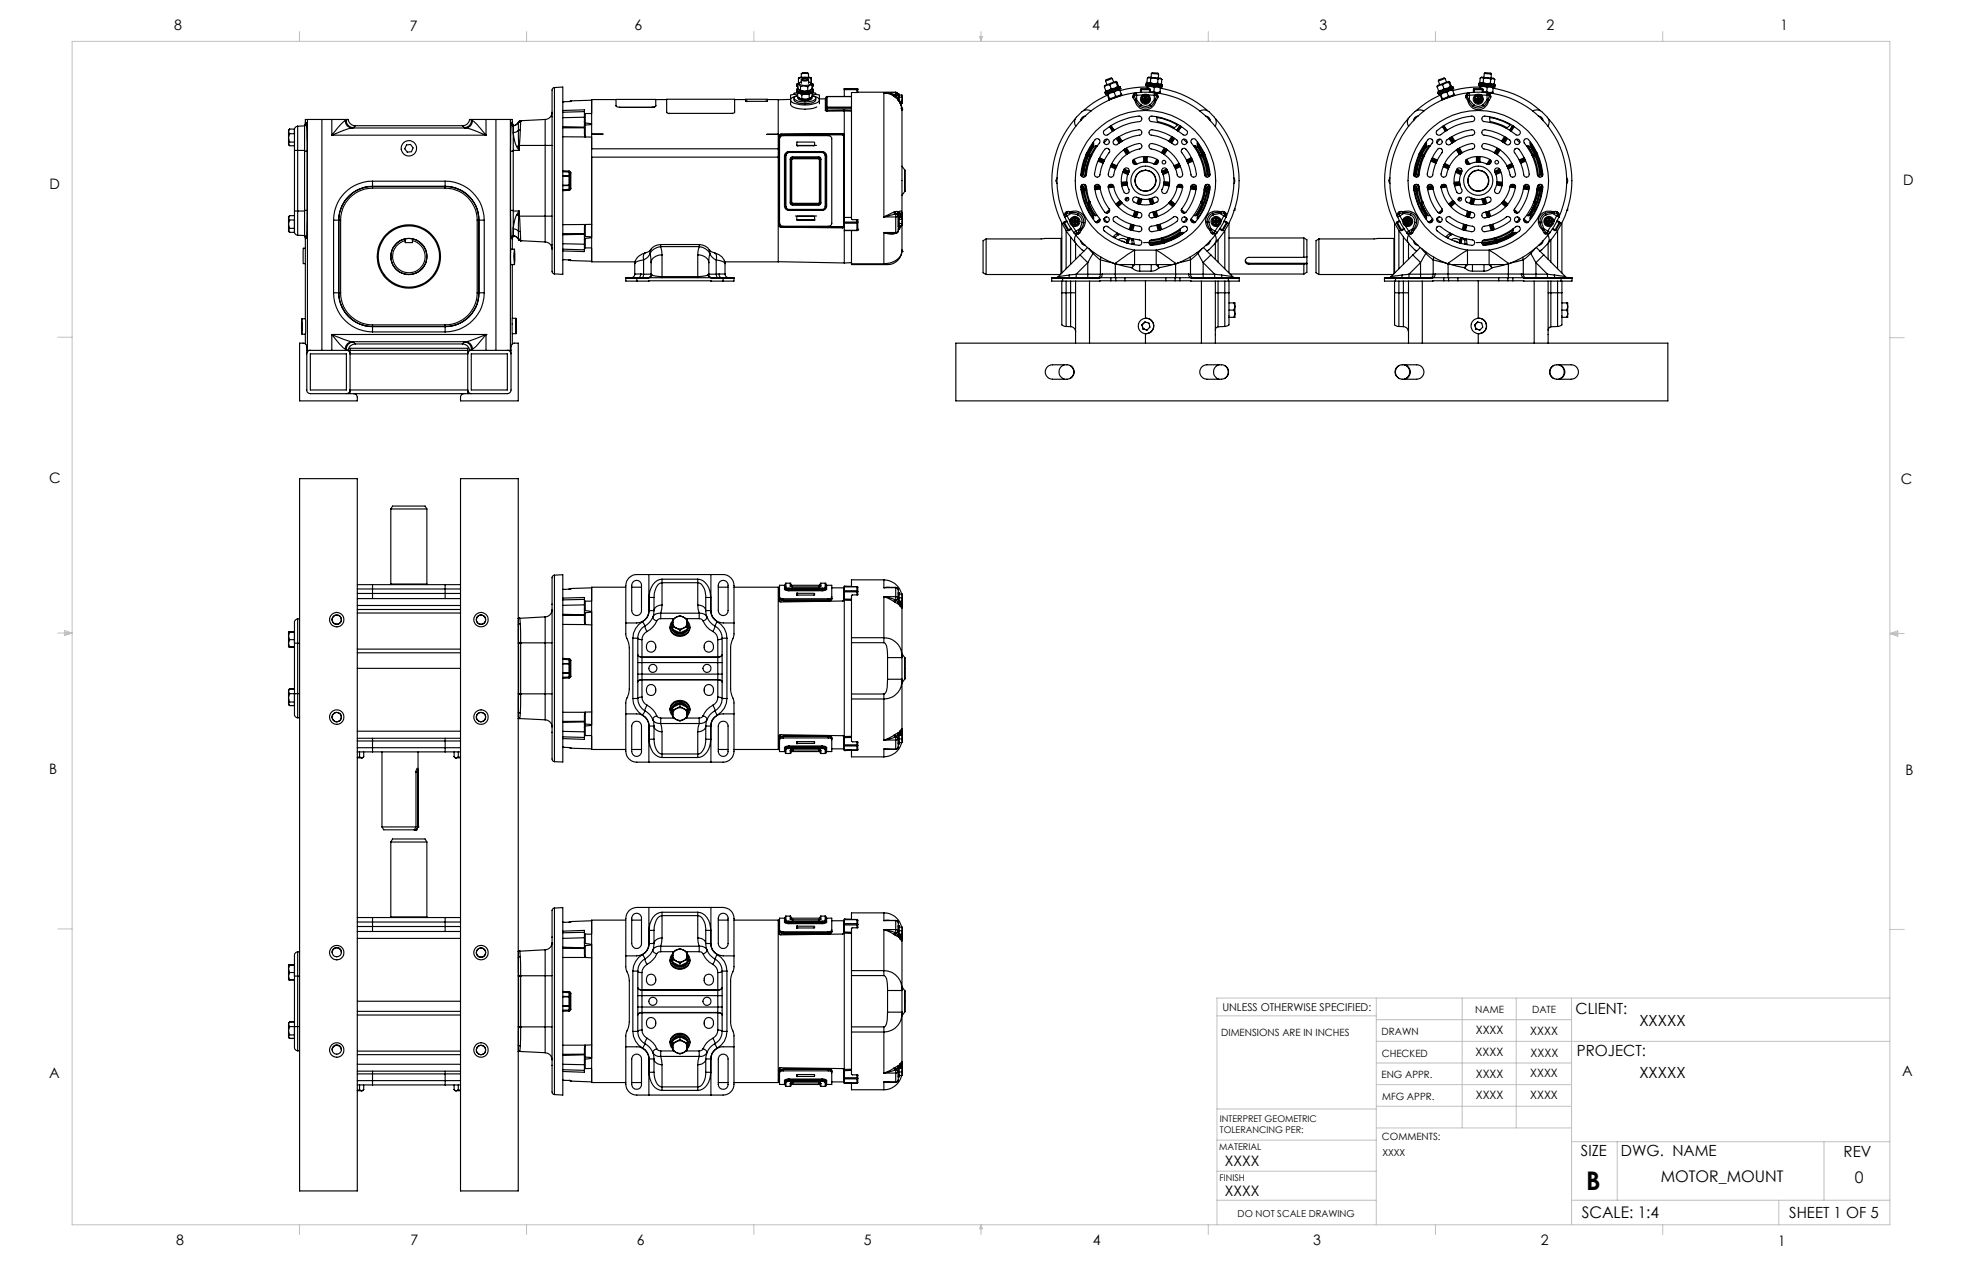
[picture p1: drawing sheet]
<svg xmlns="http://www.w3.org/2000/svg" width="432mm" height="279mm" viewBox="0 0 432 279" stroke-linecap="round" stroke-linejoin="round" font-family="sans-serif">
<defs><g id="words">
<text font-size="5.6" x="349.1" y="261.7">B</text>
<g font-size="3.5">
<text x="365.5" y="260">MOTOR_MOUNT</text>
<text x="408.2" y="260.2">0</text>
<text x="348.1" y="267.9">SCALE: 1:4</text>
</g>
<g font-size="3.4">
<text x="346.8" y="223.1">CLIENT:</text>
<text x="360.8" y="225.8">XXXXX</text>
<text x="347.1" y="232.3">PROJECT:</text>
<text x="360.8" y="237.1">XXXXX</text>
<text x="347.9" y="254.3">SIZE</text>
<text x="356.7" y="254.4">DWG. NAME</text>
<text x="405.7" y="254.5">REV</text>
<text x="393.8" y="267.9">SHEET 1 OF 5</text>
</g>
<g font-size="3.2">
<text x="38.3" y="6.7">8</text>
<text x="90.2" y="6.7">7</text>
<text x="139.7" y="6.5">6</text>
<text x="190" y="6.5">5</text>
<text x="240.4" y="6.5">4</text>
<text x="290.4" y="6.7">3</text>
<text x="340.4" y="6.5">2</text>
<text x="391.9" y="6.7">1</text>
<text x="10.9" y="41.6">D</text>
<text x="418.9" y="40.7">D</text>
<text x="10.9" y="106.3">C</text>
<text x="418.4" y="106.4">C</text>
<text x="10.8" y="170.2">B</text>
<text x="419.4" y="170.6">B</text>
<text x="10.8" y="237.2">A</text>
<text x="418.6" y="236.8">A</text>
<text x="269.6" y="256.5">XXXX</text>
<text x="269.6" y="263.2">XXXX</text>
<text x="38.8" y="273.8">8</text>
<text x="90.4" y="273.8">7</text>
<text x="140.2" y="273.8">6</text>
<text x="190.1" y="273.9">5</text>
<text x="240.5" y="273.8">4</text>
<text x="289" y="273.9">3</text>
<text x="339.1" y="273.8">2</text>
<text x="391.4" y="274.1">1</text>
</g>
<g font-size="2.5">
<text x="324.8" y="227.6">XXXX</text>
<text x="336.8" y="227.7">XXXX</text>
<text x="324.8" y="232.3">XXXX</text>
<text x="336.8" y="232.5">XXXX</text>
<text x="324.8" y="237.1">XXXX</text>
<text x="336.8" y="237">XXXX</text>
<text x="324.8" y="241.9">XXXX</text>
<text x="336.8" y="241.8">XXXX</text>
</g>
<text font-size="2.4" x="269" y="222.4">UNLESS OTHERWISE SPECIFIED:</text>
<g font-size="2.2">
<text x="268.8" y="228">DIMENSIONS ARE IN INCHES</text>
<text x="304.1" y="227.7">DRAWN</text>
<text x="324.7" y="222.9">NAME</text>
<text x="337.2" y="222.9">DATE</text>
<text x="304.1" y="232.6">CHECKED</text>
<text x="304" y="237.2">ENG APPR.</text>
<text x="304.2" y="241.9">MFG APPR.</text>
<text x="304.1" y="250.9">COMMENTS:</text>
</g>
<g font-size="2.1">
<text x="304.2" y="254.3">XXXX</text>
<text x="272.4" y="267.8">DO NOT SCALE DRAWING</text>
</g>
<g font-size="2">
<text x="268.5" y="246.8">INTERPRET GEOMETRIC</text>
<text x="268.5" y="249.4">TOLERANCING PER:</text>
<text x="268.3" y="252.9">MATERIAL</text>
<text x="268.4" y="259.7">FINISH</text>
</g>
</g></defs>
<g fill="none" stroke="#c0c0c0" stroke-width=".22">
<path d="M15.9 9.1h400v260.4h-400zM65.9 6.9v2.2M115.9 6.9v2.2M165.9 6.9v2.2M215.6 8h.6l-.3 1.1zM215.7 8l.2 1.1M215.9 6.9v2.2M216 8l-.1 1.1M265.9 6.9v2.2M315.9 6.9v2.2M365.9 6.9v2.2M12.7 74.2h3.2"/>
<path d="M415.9 74.3h3.2M12.7 139.3h3.2M14.2 139.1l1.7 .2M14.2 138.7l1.7 .6-1.7 .5zM15.9 139.3l-1.7 .3M415.9 139.4h3.2M415.9 139.4l1.8-.6v1.2zM415.9 139.4l1.8 .3M417.7 139.2l-1.8 .2M12.7 204.4h3.2M302.9 219.6v49.9M321.8 219.6v28.5"/>
<path d="M333.7 219.6v28.5M345.9 219.6v49.9M415.9 204.5h3.2M415.9 219.6h-148.1v49.9M267.8 223.5h35.1M302.9 229.1h113M302.9 233.9h43M302.9 224.3h43M302.9 238.6h43M267.8 257.7h35.1M267.8 250.8h35.1M267.8 244h35.1"/>
<path d="M302.9 248.1h43M302.9 243.4h43M345.9 251.2h70M355.9 251.2v12.9M401.4 251.2v12.9M65.9 269.5v2.1M115.9 269.5v2.1M165.9 269.5v2.1M215.9 269.5v2.1M215.9 269.5l.3 .8h-.6zM265.9 269.5v2.1M267.8 264.1h35.1"/>
<path d="M315.9 269.5v2.1M345.9 264.1h70M365.9 269.5v2.1M391.5 264.1v5.4"/>
</g>
<g fill="none" stroke="#000" stroke-width=".25">
<path d="M122 19.3h-.2a.81 .81 0 0 0-.3 .9v39.1a.77 .77 0 0 0 .4 1h.1M122 19.3l1.9-.1v41.2l-1.9-.1M122 19.3v41M175.4 19.6v.5a2.46 2.46 0 0 0 2.5 .6l1-.4v-.7M175.4 19.9a2.12 2.12 0 0 0 2.2 .6l.9-.2 .4-.4M175.5 19.2v.2M175.6 18.9l-.2 .1h.2M175.6 18.5l.2 .1 .4 .4M175.6 19.4l.3 .4 .3 .1M175.6 19.4l-.2 .2a2.34 2.34 0 0 0 2.5 .6l.9-.3 .1-.3-.1-.2M175.6 18.7h-.2M175.6 18.5v.9"/>
<path d="M175.6 18.4l-.2 .1v.5M175.7 17.3v.9h.2M175.8 17.2l.4-.2h1.9l.4 .1v.2M175.8 17.2l-.1 .1M175.8 18.2v.2M175.8 18.3h.1M175.9 18.3l-.3 .2M176 18.2h-.1M176.2 19l.6-.1 1 .2M176.2 19.9l.9 .2 .7-.2M176.2 19v.9M176.4 18l-.5 .3a2.09 2.09 0 0 0 2.6 0l-.6-.3"/>
<path d="M176.4 16.2h1.5M176.4 16.2l.5-.2h.8l.2 .2M176.4 16.2v.8M176.4 17.5v.8M176.6 17.3l-.2 .2a1.15 1.15 0 0 0 1.5 0l-.2-.2M176.6 17.3a.77 .77 0 0 1 1.1 .1 .7 .7 0 0 1-1.1-.1zM177 17.2l-.7-.1-.6 .2M177.3 17.2l.4-.1 .8 .2M177.8 19.1v.8M177.9 16.2v.8M177.9 17.5v.8M178.3 18.2h.1"/>
<path d="M178.4 19.8a2.54 2.54 0 0 1-2.5 0M178.5 18.1l-.1 .1 .4 .5M178.5 17.3v.8M178.5 17.3v1.1v-.3M178.6 18.4l.3 .1v.5M178.8 18.9l.1 .1h-.1M178.8 18.7l-.6 .1-.4 .3M178.8 18.7v.8l-.5 .3-.5 .1M178.8 18.7h.1M185.8 19.5h.1M185.8 19.5v.2M185.8 19.5h2.8"/>
<path d="M185.8 19.7v1.5M185.8 19.7h2.8M188.6 19.5l.2 .2M188.6 19.7h.2M188.6 19.5v.2M188.6 19.5h.1M188.6 19.7v.7M188.8 19.7v.6M243.1 19.1l.2 .8M243.3 17.8l.3 .8M243.3 19.9l.2 .1M244.3 18.7l-.8 .1-.4 .3"/>
<path d="M244.3 18.7l.2 .8M244.5 19.5l-.4 .3-.8 .1M244.8 17.3l-1.5 .5M244.8 17.3l-.3-.2-1.1 .5-.1 .2M244.8 17.3l.3 .8M245.6 18.2l.1-.2 .2 .1 .2 1-.1-.1M245.6 18.2l-.8 .1-.5 .4M245.6 18.2l.4 .8M245.7 18l-2.6 .8v.3M246 19l-.6 .4-.9 .1M246.1 19.1v.1M246.2 19.7h.1"/>
<path d="M246.3 19.8l.2 .1M246.5 19.9l-.8 .1-.5 .3M246.5 19.9l.3 .8M246.6 19.3l.1 .2-3.3 1.2-.2-.2M246.6 19.3l-.1-.2-3.3 1.1v.3M246.6 19.3l-3.4 1.2M251 19.7h.2M251 19.7v.6M251.2 19.5v.2M251.2 19.5h1.8M251.2 19.5l-.2 .2M251.2 19.7h1.8"/>
<path d="M251.2 19.7v.6M252.2 18.6l.1-.3 3.5 .3v.3M252.2 18.6v.2l3.5 .4 .1-.3M252.2 18.6l3.6 .3M252.5 17.2l.3-.2 1.3 .1a1.55 1.55 0 0 1 1.6 .4M252.5 19.1l.1-.2v.2M252.5 19.2h-.4a20.8 20.8 0 0 0-5.6 .7M252.5 19.1v.4M252.6 19.1l.6-.1 .8 .3M252.6 19.1v.4M252.7 18.9h-.1M253 19.7h.2"/>
<path d="M253 19.5v.2M253 19.5l.2 .2M253 19.7v.6M253.2 18.1a1.6 1.6 0 0 0 1.6 .2M253.2 19.7v.6l.9 .1M253.2 18.2l-.4 .1M253.2 18.2v.2M253.3 17.3l.6-.2 .9 .3M253.3 17.3l-.5-.2-.3 .1-.1 .9a.49 .49 0 0 0 .8 0M253.3 17.3l-.1 .8M253.4 16.2l1.6 .1M253.4 16.2l.2-.2 .9 .1h.3l.2 .2"/>
<path d="M253.4 16.2l-.1 .8M254 19.3l.6-.2 .8 .3M254 19.3v.8M254.8 18.3v.3M254.8 17.4l.4-.1 .5 .2M254.8 17.4v.9M255 16.3l-.1 .9M255.3 19.1l.1 .3M255.4 19.4a20.9 20.9 0 0 1 10.4 4.9M255.4 19.4l-.1 .8M255.7 17.5l-.1 .9a.57 .57 0 0 1-.8-.1M316.3 19.1l.3 .8"/>
<path d="M316.5 17.8l.4 .8M316.6 19.9l.1 .1M317.5 18.7l-.7 .1-.5 .3M317.5 18.7l.3 .8M317.8 19.5l-.4 .3-.8 .1M318.1 17.3l-1.6 .5M318.1 17.3l-.3-.2-1.1 .5-.2 .2M318.1 17.3l.2 .8M318.9 18.2v-.2l.2 .1 .3 1-.2-.1M318.9 18.2l-.9 .1-.5 .4M318.9 18.2l.3 .8M319 18l-2.6 .8-.1 .3"/>
<path d="M319.2 19l-.5 .4-.9 .1M319.4 19.1l-.1 .1M319.5 19.7h.1M319.6 19.8l.1 .1M319.7 19.9l-.8 .1-.4 .3M319.7 19.9l.3 .8M319.8 19.3l.1 .2-2.7 1-.6 .2-.1-.2M319.8 19.3l-.1-.2-3.3 1.1 .1 .3M319.8 19.3l-3.3 1.2M324.3 19.7h.1M324.3 19.7v.6M324.4 19.5v.2"/>
<path d="M324.4 19.5h1.8M324.4 19.5l-.1 .2M324.4 19.7h1.8M324.4 19.7v.6M325.4 18.6l.1-.3 3.5 .3v.3M325.4 18.6v.2l3.6 .4v-.3M325.4 18.6l3.6 .3M325.8 19.1v-.2l.1 .2M325.8 19.2h-.5a20.8 20.8 0 0 0-5.6 .7M325.8 19.1l-.1 .4M325.8 17.2l.3-.2 .9 .1a2.82 2.82 0 0 1 2 .4M325.9 19.1l.6-.1 .8 .3"/>
<path d="M325.9 19.1l-.1 .4M325.9 18.9h-.1M326.1 18.3l.4-.1v.2M326.2 19.7h.2M326.2 19.7v.6M326.2 19.5v.2M326.2 19.5l.2 .2M326.4 18.1a1.6 1.6 0 0 0 1.6 .2M326.4 19.7v.6l.9 .1M326.5 17.3l.7-.2 .9 .3M326.5 17.3l-.4-.2-.3 .1-.1 .9a.45 .45 0 0 0 .7 0M326.5 17.3l-.1 .8"/>
<path d="M326.7 16.2l1.5 .1M326.7 16.2l.1-.2 1.3 .1 .1 .2M326.7 16.2l-.1 .8M327.3 19.3l.6-.2 .7 .3M327.3 19.3l-.1 .8M328 18.3v.3M328.1 17.4l.4-.1 .5 .2M328.1 17.4l-.1 .9M328.2 16.3v.9M328.5 19.1l.1 .3M328.6 19.4a20.5 20.5 0 0 1 10.4 4.9M328.6 19.4l-.1 .8"/>
<path d="M329 17.5l-.1 .9a.57 .57 0 0 1-.9-.1M63.5 30.4l.2 .9M63.5 29l.2 .4M63.5 29v1.3M63.5 30.4v1.2M63.5 31.7l.2 .4h1.1M63.5 31.7l.2 .3M63.5 28.9v.1M63.5 30.3v.1M63.5 31.6v.1M63.7 29.4l-.2 .9M63.7 31.3l-.2 .3"/>
<path d="M63.7 28.4l-.2 .5M63.7 28.4l-.2 .2v.3M63.7 31.3h1.1M63.7 28.4h1.1v1h-1.1M64.8 33.1h.7M64.8 33.1v13.3M65.5 27.8v5.3M65.5 27.8a.91 .91 0 0 0-.7 1.2v4.1M65.5 33.1h1.5M65.5 33.1v13.3M67 27.7v5.4M67 33.3h.6"/>
<path d="M67 33.1v13.3M67 27.7l-1.5 .1M67.2 26.9l-.2 .8M67.2 26.9l.2 .2M67.4 27.1l.2 6.2M67.4 27.1l-.4 .7M67.6 33.3v13M67.7 26.3h3.1M67.7 26.3h-.5v.6M67.7 26.3v50.8M70.8 26.3h2.2M70.8 26.3v50.8"/>
<path d="M73 29.7h.1M73 26.3h3.2M73 26.3v3.4M73 29.7h34M76 26.6l-1 .8-2 2.3M76 26.6a1.51 1.51 0 0 0 1.5 1.6M76.2 26.5l-.2 .1M76.2 26.5a1.57 1.57 0 0 0 1.6 1.6M76.2 26.3v.2M76.2 26.3h.2M76.4 26.3h.2a1.74 1.74 0 0 0 1.6 1.4M76.4 26.3l-.2 .2"/>
<path d="M77.5 28.2l-2 .5-2.5 1M77.5 28.2h25M77.8 28.1l-.3 .1M78.2 27.7l-.4 .4M78.2 27.7h23.6M82 39.9v1.1M82 39.9a8.6 8.6 0 0 0-8.6 8.5M82 39.9h16M89.5 31.9l.8-.1 .6 .7-.3 .9-1 .1-.5-.8zM98 39.9v1.1M98 39.9a8.6 8.6 0 0 1 8.6 8.5M101.8 27.7l.4 .4"/>
<path d="M102.2 28.1l.3 .1M102.5 28.2l1.4 .3 3.1 1.2M103.5 26.3h-.1a1.75 1.75 0 0 1-1.6 1.4M103.5 26.3h.3M103.5 26.3l.3 .2M103.8 26.5l.2 .1M103.8 26.3h3.2M103.8 26.5a1.57 1.57 0 0 1-1.6 1.6M103.8 26.3v.2M104 26.6l1 .8 2 2.3M104 26.6a1.57 1.57 0 0 1-1.5 1.6M107 26.3v3.4"/>
<path d="M107 26.3h2.1M109.1 26.3h3.2M109.1 26.3v50.8M112.3 26.3h.4v.6M112.3 26.3v50.8M112.6 27.1l-.2 6.2h.6M112.6 27.1l.4 .7v1.3M112.7 26.9l.3 .8M112.7 26.9l-.1 .2M113 29.4v3.7M113 29.4l.3 1.7 .4 1.1M113 27.7v1.5"/>
<path d="M113 29.2v.2M113 33.1v13.3M113 33.1h1.2M113.7 32.2l.5 .9M114.1 28.7l.1 3.3M114.1 28.7l-.5 .3-.6 .2M114.1 26.9v1.8M114.1 26.9l-.5 .5-.6 .3M114.1 26.9h.1M114.2 32h.1M114.2 32v1.1M114.2 32l-.5 .2"/>
<path d="M114.3 32h5.7M114.3 32h.1M114.3 32l-.1 1.1M114.5 28.6l-.2 3.4M114.5 28.6l-.4 .1M114.6 26.6l-.1 2M114.6 26.6l-.5 .3M114.6 26.6h.1M120 32h1.5M120 26.3v5.7M120 32v15.6M120 26.3l-5.4 .3"/>
<path d="M121.5 24.7a1.57 1.57 0 0 1-1.5 1.6M123.9 24.3l4.7-.1v.4M123.9 37.6h1.3M123.9 27.9l4.7 .1M123.9 28.1h4.7M123.9 37.8l1.3 .1M123.9 38.8h1.3v1.9h-1.3M125.2 37.6l.3 .1 .1 .3M125.2 37.6v.3M125.2 37.9l.2 .1M125.2 37.9v.8h-1.3M125.2 22.3h.1"/>
<path d="M125.2 22.3l-1.4 .1h.3M125.4 38h.2M125.4 38v3.5M125.5 22.3h.1M125.6 22.2l-.2 .1M125.6 38v3.5M125.6 22.3h-.4M125.6 22.2l4.6-.2v2.9M125.6 22.2v.1M128.6 25.8v2.2M128.6 28.1l.1 2h-4.8M128.6 26.7l.2 .4"/>
<path d="M128.6 24.6v1.2M128.6 28v.1M128.6 25.8l-4.7 .1M128.6 24.6l-4.7 .1M128.7 24.9l-.1 .1M128.8 27.5v2.6l1.4 .1M128.8 27.5l-.2 .1M128.8 27.1l1.4 .1M130.2 25h-1.4v2.1M130.2 29.5v3.2M130.2 32.7v1.9M130.2 34.6v23h9.6"/>
<path d="M130.2 34.7v14.7M130.2 30.1v2.7M130.2 27.4l-1.4 .1M130.2 29.5h2.5M130.2 29.5h.1M130.2 32.7h41.1M130.2 34.6h41.1M135.6 23.2l.2 .3 .6 .1M135.6 21.9v1.3M135.6 23.2v.1M136.4 23.6h7.1M143.5 23.6h.1"/>
<path d="M144.3 23.2l-.3 .3-.5 .1M144.3 21.9v1.3M144.3 23.3l-.2 .2-.6 .1M144.3 23.2v.1M146.7 21.9h-16.5v7.6M146.7 24.7v-2.9h15v2.9M146.7 24.7l.2 .2h.4M146.7 24.7h.1M147.3 24.9h13.8M147.3 24.9v.1M161.1 24.9v.1M161.7 24.7l-.2 .2h-.4"/>
<path d="M161.7 21.9h2.4M161.7 24.7h.1M164.1 22.2v-.4h4.8v.4M164.1 22.2l.4 .1M164.5 22.3h4M168.5 22.3h.1M168.8 29.5h2.5M168.9 21.9h2.4v7.6M168.9 22.2l-.4 .1M168.9 22.2v.1M171.3 29.6v3.1M171.3 34.6v23h-11.8"/>
<path d="M171.3 32.7v1.9M171.5 29.8l.1 .1M171.5 29.8v19.9M171.6 29.9v.5M171.9 30l.5-.2h9.9l.6 .3 .2 .4-.1 19-.7 .3-10.1-.1a.66 .66 0 0 1-.6-.6v-18.6zM171.9 29.5l-.3 .1-.1 .2M171.9 29.7l-.3 .2M171.9 29.5v.2M171.9 29.7h13.5M171.9 29.5h13.5M172.6 34.3v11M172.9 34.3v11.1"/>
<path d="M172.9 34.3h-.3M173 34.2l-.1 .1M173 34.2v11.2M173.6 33.5l-.4 .3-.2 .4M173.6 33.3a.96 .96 0 0 0-1 1M173.6 33.5h-.1a.82 .82 0 0 0-.6 .8M173.6 33.5h.1M173.6 33.5l-.5 .2-.2 .6M173.6 33.3v.2M173.6 33.5h7.3M173.6 33.3h7.3M173.9 35v9.6"/>
<path d="M173.9 35h.1M174 22v.9a2.03 2.03 0 0 0 2.1 1.1 7 7 0 0 0 3.7-.5M174 35v9.6M174 35l.2 .1M174.2 35.1v9.5M174.4 34.5l-.3 .1-.2 .4M174.4 34.9l-.2 .2M174.4 34.5v.2M174.4 34.7l-.3 .1-.1 .2M174.4 34.7l-.3 .2M174.4 34.7v.2M174.4 34.5h5.8"/>
<path d="M174.4 34.9h5.8M174.4 34.7h5.8M174.8 20.8v-.3l.7-.1v.8l.6 .5h.4M174.8 21.6v.4a2.4 2.4 0 0 0 2.4 .8 2.38 2.38 0 0 0 2.3-.8v-.4M175.2 21.1l-.6 .2a.69 .69 0 0 0-.6 .8 .69 .69 0 0 0 .8 .6 7 7 0 0 0 5.3-.3 .6 .6 0 0 0 .2-.7 .6 .6 0 0 0-.6-.4l-.6-.2M175.4 32h.1M175.5 32h.1M175.5 20.7l-1.4 .2-.1 1h-2.7M175.5 21l-.6 .3a.34 .34 0 0 0 0 .6 4.6 4.6 0 0 0 4.6-.1 .76 .76 0 0 0-.7-.8M175.9 21.6a2.64 2.64 0 0 0 2.5 0M176.2 20.6l.3 .3M176.5 20.9v.8"/>
<path d="M177 20.7l-.5 .2M177.6 20.7l.5 .1M178.1 21.7l-.7 .1-.9-.1M178.1 20.8v.9M178.2 20.6l-.1 .2M178.6 21.3v.1a1.57 1.57 0 0 1-1.8 .5l-.9-.2-.3-.3v.2a1.64 1.64 0 0 0 1.9 .5l.9-.2 .3-.5M178.8 20.7l1.5 .2v.9M179.1 32h.1M179.2 31.3h-3.8v.7M179.3 31.3v.6M179.5 20.8v-.3l-.7-.1v.8l-.3 .3-.4 .2M179.7 32h-4.3"/>
<path d="M180.2 34.5l.3 .1 .2 .4M180.2 34.9l.1 .2M180.2 34.7l.2 .1 .2 .2M180.2 34.5v.2M180.2 34.7h.2l.2 .3M180.2 34.7v.2M180.3 35.1v9.5M180.3 22v.8M180.6 35v9.6M180.6 35h.1M180.6 35l-.3 .1M180.7 35v9.6"/>
<path d="M180.9 33.5l.5 .3 .2 .4M180.9 33.3a.96 .96 0 0 1 1 1M180.9 33.5h.1M180.9 33.5l.6 .2 .3 .6M180.9 33.5l.5 .1 .4 .7M180.9 33.3v.2M181.6 34.2v11.2M181.6 34.2l.2 .1M181.6 22v2.3M181.6 24.3l.4 .1M181.8 34.3v11.1M181.8 34.3h.1"/>
<path d="M181.8 21.9l-.2 .1M181.8 24.1l-.2 .2M181.8 24.1l.2 .1M181.8 21.8l-.2 .2M181.8 21.7l-1.5 .1M181.8 21.4v2.7M181.9 34.3v11M182 21.2l-.2 .2M182 23.6v.6M182 23.6l-.2 .1 5.6 .1M182 24.2v.2M182 21.2h.1"/>
<path d="M182 21.2h5.4M182 21.2v2.4M182 23.6h5.4M185.4 29.4l.4 .3M185.4 29.5l.4 .2-.1 .2M185.4 29.7l.3 .2M185.4 29.5v.2M185.4 29.4l-13.5 .1M185.4 29.4v.1M185.7 29.9v19.7M185.8 29.7v18.1M185.8 24.4v5.3"/>
<path d="M185.8 24.2v.2M185.8 24.4h-3.8M185.8 24.2h-3.8M185.8 24.4h1.6M185.8 24.2h1.6M188.8 20.3l-1.4 .1v27.8l.2 .1h1.2v.4M188.8 20.3h8.3M194.5 20.4v27.3M194.5 20.4l1.5 .3 .7 .5M194.5 20.4l2.5 .5M194.5 20.4h2.6M196.7 21.2l.3 .1"/>
<path d="M197 20.9l-.3 .3M197 20.9l.2 .2M197 20.9h.1M197 21.3l.7 .7M197.1 20.3l.4 .2 .2 .4M197.1 20.4a.45 .45 0 0 1 .5 .6l-.5-.1M197.1 20.4v.5M197.1 20.3v.1M197.1 20.4h.1M197.2 21.1l.4 .6M197.2 21.1l-.2 .2M197.6 21.7l.1 .3"/>
<path d="M197.7 22a3.6 3.6 0 0 1 .8 2.2l-.3-1.5h.3M197.7 22l.1 .2M197.7 20.9v-.2h.2v1.6h.6M197.7 20.9v1.1l-.1-.3M197.7 22h.1M197.8 22.2l.6 1.2 .1 .6M197.9 21.4h.6M197.9 20.9h.6M198.3 23.8l.2 .2M198.5 24v23.9M198.5 24h.1M198.5 20.9l.1 .2"/>
<path d="M198.5 21.4l.1 .4M198.5 22.3l.1 .2M198.5 36.5l.6 .9M198.6 22.5l-.1 .2M198.6 21.1v.7M198.6 21.8v.7M198.6 21.1l-.1 .3M198.6 21.8l-.1 .5M199.1 37.4v4.7M232.7 39.1l-.1 .1a.96 .96 0 0 0 .1 1.2M236.6 26.1a20.6 20.6 0 0 0 0 27.2M237.9 26.3h.2"/>
<path d="M238 38.2v.5M238.4 39a.6 .6 0 0 1-.5-.7 12.9 12.9 0 0 1 3.4-7.8 .62 .62 0 0 1 .7 .3 .62 .62 0 0 1 0 .7 14.5 14.5 0 0 0-3 7.2l-.5 .3M238.8 25.5a1.02 1.02 0 0 0-1 1.1M238.8 38.8a13.5 13.5 0 0 1 1.1-4.4 11 11 0 0 0-1 4.4M239 34l1.1 .5M239 33.9l1.1 .5M239.1 33.8l1.1 .5-1.1-.5M239.1 33.7l1.1 .5M239.2 34.1a16.2 16.2 0 0 0-1.3 4.5M239.2 33.6l1.1 .5M239.4 34.2a14.6 14.6 0 0 0-1.2 4.5l-.1 .1M239.6 34.3l-.8 2.5-.3 1.5 .3 .6"/>
<path d="M240.1 24.5a1.56 1.56 0 0 0-2 .1l-1.2 1.2a1.63 1.63 0 0 0-.1 2M240.5 31.5l-1.1 2.2M240.6 32l-.8 .8M240.6 31.3l.1 .5-1.1 2M240.7 31.4l-.3 .4M241.3 32.1l-1.2 1.9M241.4 39a.61 .61 0 0 1-.5-.7 10.1 10.1 0 0 1 2.6-5.7l.4 .1 .2 .2 .1 .5a13.4 13.4 0 0 0-2.3 5.4l-.4 .2M241.5 32.2l-.4-.1-.5 .2-.8 1.6M241.7 35.5l1.1 .4M241.8 35.2l1.1 .5M241.8 35.3l1.1 .5M241.8 35.1l1.1 .5"/>
<path d="M241.9 35l1.1 .5M241.9 34.9l1.1 .5M242 34.7l1.1 .5M243.5 20.1h.1M243.7 30.6l-.7 .8M243.8 20.9l-.8 .4a18 18 0 0 0-4.6 3M243.8 20.6l-.1 .1M243.8 20.8l-.1-.1 .5 1.1v-.1M243.8 20.8l.4 .9M244.1 21.8l.2 .1M244.2 27.9l.6 1M244.3 27.8l.6 1"/>
<path d="M244.4 36.7l1.1 .5M244.5 36.4l1.1 .5M244.5 36.5l1.1 .5M244.5 36.3l1.2 .5M244.5 27.6l.7 1-.7-.9M244.6 36.2l1.1 .5M244.7 36.1l1 .5M244.7 36l1.1 .5M245 28.8l-.6-1.1 .6 1.1M245.2 20.3l-.8 .2-.6 .3M245.2 20.3l.3 .9M245.5 21.2l-.5 .3-.8 .2"/>
<path d="M245.7 30.5l.6 1M245.9 30.4l.6 1M245.9 30.3l.6 1M246 30.2l.6 1.1-.6-1M246.1 30.2l.6 1M246.2 30.2l.6 1M246.3 30.1l.7 1M246.8 20.7l-.5 .4-.8 .1M246.8 20.7v.1M246.8 20.9l-.1 .1M246.9 21l-2.8 1M247.1 37.9l1.1 .5"/>
<path d="M247.2 37.7l.8 .4M247.2 37.7l1.1 .5-.3-.1M247.3 37.6l.8 .3M247.3 33l.6 1M247.3 37.4l.8 .3M247.3 37.4l1.1 .5M247.5 32.8l.6 1.1-.7-1M247.5 37.2l1 .5M247.6 32.8l.6 1M247.6 32.7l.7 1.1M247.7 32.7l.7 1-.6-1M247.9 32.6l.7 1"/>
<path d="M248 40l-1.2 .1M248.1 38l-.1 .1M248.1 38h.1M248.1 37.7v.1M248.1 37.9l.3 .1M248.1 37.9h.1M248.1 37.7l.3 .2M248.1 38l.2 .1M248.3 37.1a.61 .61 0 0 0-.9 .1 4.9 4.9 0 0 0 .3 5.3l.6-.1M248.4 37.1l.1 .4a4.7 4.7 0 0 0 0 4.5l-.1 .4M249.3 35.5l.2 .4M249.3 35.3l.3 .5"/>
<path d="M249.3 21.3l.4 .7M249.3 21.3l.4-.2 .2 .6M249.3 21.2v.1M249.4 35.2l.3 .5M249.4 35.2l.6 1-.3-.5M249.4 36a.61 .61 0 0 1 .2-.9 4.9 4.9 0 0 1 5.3 .2l-.2 .7M249.5 36l.3 .2a4.9 4.9 0 0 1 4.6 0l.3-.2M249.5 35.9l.2 .3M249.6 35.1l.6 1M249.6 35.8l-.1 .1M249.7 35.7l-.1 .1M249.7 21h.5"/>
<path d="M249.7 22a2.37 2.37 0 0 0 2.4 2.2 2.37 2.37 0 0 0 2.4-2.2M249.7 22l.3 .2M249.8 20.7l-.2 .2M249.9 21.7l-.2 .3M249.9 21.7l.3 .3M250 22.2l.9 1.2M250.1 20.4a19.5 19.5 0 0 0-15.8 27.3M250.1 20.4l-.6 .3-.2 .5M250.1 20.4l-.3 .2-.2 .5-.3 .1M250.1 20.4l.1 .6M250.1 20.4h4M250.2 22l-.2 .2"/>
<path d="M250.2 22l.9 1.1M250.2 21v1M250.9 23.4a2.05 2.05 0 0 0 2.4 0M251.1 23.1l-.2 .3M251.1 23.1a1.46 1.46 0 0 0 1.9 0M251.3 21.8v.5l.4 .2M251.3 21.8l.1 .4 .3 .3M251.3 32.1a.56 .56 0 0 0-.7-.5 8 8 0 0 0-6.7 7.1l.6 .3M251.3 29.2l-.3 .5a12.2 12.2 0 0 0-5.4 2.2l-.4-.2M251.3 29.1a.55 .55 0 0 0-.7-.6 10.1 10.1 0 0 0-5.6 2.6l.1 .6M251.3 26.2l-.3 .5a14.5 14.5 0 0 0-7.5 3l-.4-.1M251.3 26.1a.55 .55 0 0 0-.6-.6 12.9 12.9 0 0 0-7.8 3.5l.1 .6"/>
<path d="M251.3 32.1l-.2 .5a7.4 7.4 0 0 0-6.1 6.2l-.5 .2M251.4 21.7h.6M251.4 21.7l.6 .1M251.4 21.7v.2M251.4 21.9h.6M251.5 20.9l-1.3 .1M251.6 21.9h1M251.7 21.1l-.4 .3v.4M251.7 21.1l-.3 .3-.1 .4M251.7 21.1h.8M251.7 21.1l.4-.2 .4 .2M251.7 22.5l.4 .2 .4-.2"/>
<path d="M251.7 22.5h.8M251.7 34.5v1.2M251.9 34.4v1.3M251.9 35l.1 .1M251.9 35v.7M251.9 34.4v.6M252 22.4h.2M252 21.2h.2M252 21.2v.5M252 21.9v.6M252 21.7v.1M252 21.2v.6"/>
<path d="M252 22.5h.2M252 22.3h.2M252 21.3h.2M252 21.8h.2M252 35.1v.6M252 21.7h.2M252 21.8v.1M252 34.4v.7M252 21.9h.1M252 21.9h-.6M252 35.1h.2M252.1 21.8h.1"/>
<path d="M252.1 34.4l.1 .7M252.2 35.1v.6M252.2 21.9h.1M252.2 21.9v.6M252.2 21.8v.1M252.2 21.9h.6M252.2 21.2v.5M252.2 21.7h.6M252.2 21.7v.1M252.2 21.2v.6M252.3 35l-.1 .1M252.3 35v.7"/>
<path d="M252.3 34.4v.6M252.3 34.5v1.2M252.5 21.1l.4 .3v.4M252.5 21.1l.3 .4 .1 .3M252.5 34.5v1.2M252.6 21.9h.1M252.7 20.9l1.3 .1M252.8 21.7l-.6 .1M252.8 21.7v.2M252.9 21.8v.5l-.4 .2M252.9 21.8l-.1 .3-.3 .4M252.9 26.2l.3 .5a14.5 14.5 0 0 1 7.5 3l.4-.1"/>
<path d="M252.9 26.1a.6 .6 0 0 1 .6-.6 12.9 12.9 0 0 1 7.8 3.5l-.1 .6M252.9 32.1a.6 .6 0 0 1 .6-.5 8.2 8.2 0 0 1 6.8 6.9l-.1 .3-.5 .2M252.9 32.1l.1 .5a7.5 7.5 0 0 1 6.2 6.2l.4 .2M252.9 29.1a.61 .61 0 0 1 .6-.6 10.6 10.6 0 0 1 5.7 2.5 .59 .59 0 0 1-.2 .7 .59 .59 0 0 1-.7 .1 11.8 11.8 0 0 0-5.2-2.2l-.2-.4M253 23.1l.3 .3M254 20.1a1.38 1.38 0 0 0 1.3 .1M254 20.1l-.8 .1M254 22l-1 1.1M254 22l.2 .2M254 21v1M254.1 20.4l.4 .3M254.1 20.4a19.4 19.4 0 0 1 15.7 27.3"/>
<path d="M254.1 20.4l-.1 .6M254.1 20.4h.1M254.2 22.2l-.9 1.2M254.3 21.7l.2 .3M254.3 21.7l-.3 .3M254.4 20.6l.1 .3M254.5 22l-.3 .2M254.5 35.7l.1 .1M254.5 20.9l-.5 .1M254.5 21.1l-.2 .6M254.5 21.1l.3 .2M254.5 20.9l.3 .3"/>
<path d="M254.5 21v.1M254.6 35.8l.1 .1M254.6 25.8l.2 1.2M254.6 25.9l2.9 .8 1.6 .8M254.6 35.1l-.6 1M254.6 20.4h.1M254.7 35.9l-.2 .3M254.7 26.7l1.7 .5 2 .9M254.8 35.2l-.6 1zM254.8 21.3l-.3 .7M254.8 21.2v.1M254.9 35.3l-.3 .5"/>
<path d="M254.9 35.5l-.2 .4M255.2 20.2v.2l.1-.2M255.3 20.6l-1.2-.2a.88 .88 0 0 1 .7 .8M255.8 37.1l-.1 .4a4.9 4.9 0 0 1 0 4.6l.1 .3M255.9 37.1a.61 .61 0 0 1 .9 .1 4.9 4.9 0 0 1-.3 5.3l-.6-.1M256.1 37.9h.1M256.1 38h.1M256.1 37.9l-.3 .1M256.1 38l-.2 .1M256.1 37.7v.1M256.1 38l.1 .1M256.1 37.7l-.4 .2"/>
<path d="M256.2 39.9l1.2 .2M256.2 38.1l-.3 .1M256.2 32.6l-.6 1M256.4 32.7l-.6 1 .7-1M256.6 32.7l-.7 1.1M256.6 32.8l-.6 1M256.7 32.8l-.6 1.1M256.7 37.2l-1 .5M256.8 32.9l-.7 1M256.9 37.4l-.8 .3M256.9 37.4l-1.1 .5M256.9 37.6l-.8 .3"/>
<path d="M256.9 33l-.7 1M257 37.7l-.8 .4M257 37.7l-1 .5M257.1 37.9l-1.1 .5M257.8 30.1l-.6 1M258 30.2l-.6 1M258.1 30.2l-.6 1M258.2 30.2l-.6 1.1 .6-1M258.3 30.3l-.6 1M258.3 30.4l-.6 1M258.5 30.5l-.7 1M259.2 27.4l-1 .8"/>
<path d="M259.4 36l-1.1 .5M259.5 36.1l-1.1 .6M259.6 36.3l-1 .5M259.6 36.2l-1.1 .5M259.6 27.6l-.6 1M259.7 36.4l-1.1 .5M259.7 27.7l-.7 1M259.7 36.5l-1 .5M259.8 36.7l-1.1 .5M259.8 27.7l-.6 1.1M259.9 27.8l-.6 1M260 27.9l-.7 1"/>
<path d="M260.5 30.6l.7 .8M262.2 34.7l-1.1 .5M262.3 34.9l-1.1 .5M262.3 35l-1.1 .5M262.4 35.1l-1.1 .5M262.4 35.2l-1.1 .5M262.4 35.3l-1.1 .5M262.5 35.5l-1.1 .4M262.7 39l-.6-.4a10.9 10.9 0 0 0-2.1-5.3l.1-.5a.55 .55 0 0 1 .9 0 10.1 10.1 0 0 1 2.2 5.9l-.5 .3M262.7 32.1h.5l.4 .2 .8 1.6M262.9 32.1l1.2 1.9zM263.5 31.4l.5 .8"/>
<path d="M263.6 31.3v.7l1 1.8M263.6 32l.8 .8M263.7 31.5l1.1 2.2M264.1 24.4a1.63 1.63 0 0 1 2 .2l1.2 1.2a1.58 1.58 0 0 1 .1 2M264.3 34.4v.2a13.2 13.2 0 0 1 1.1 4.2M264.5 34.3a11.4 11.4 0 0 1 1.1 4.3l-.2 .3M264.8 34.2a13.5 13.5 0 0 1 1.2 4.5l.1 .1M265 34.1a16.2 16.2 0 0 1 1.2 4.5M265 33.6l-1.1 .5M265 33.7l-1.1 .5M265.1 33.8l-1.1 .5M265.1 33.9l-1 .5"/>
<path d="M265.2 34l-1.1 .5M265.3 25.5a1.02 1.02 0 0 1 1 1.1M265.7 39l-.5-.3a14.4 14.4 0 0 0-3.1-7.4 .6 .6 0 0 1 .3-.7 .6 .6 0 0 1 .7 .1 13.2 13.2 0 0 1 3.1 8l-.5 .3M266.1 26.3h.2M266.2 38.5v.2M267.5 26.1a20.6 20.6 0 0 1 0 27.3M271.5 39.1l.2 .5-.2 .8M305.9 39.1v.1a1.03 1.03 0 0 0 0 1.2M309.8 26.1a20.6 20.6 0 0 0 0 27.2M311.1 26.3h.2M311.3 38.2v.5M311.7 39a.6 .6 0 0 1-.6-.7 12.9 12.9 0 0 1 3.5-7.8 .61 .61 0 0 1 .6 .3 .61 .61 0 0 1 0 .7 14.5 14.5 0 0 0-3 7.2l-.5 .3"/>
<path d="M312.1 25.5a.97 .97 0 0 0-1 1.1M312.1 38.8a12.3 12.3 0 0 1 1.1-4.4 12.8 12.8 0 0 0-1.1 4.4M312.2 34l1.1 .5M312.3 33.9l1.1 .5M312.3 33.8l1.1 .5M312.4 33.7l1.1 .5M312.4 34.1a16.2 16.2 0 0 0-1.2 4.5M312.4 33.6l1.1 .5M312.7 34.2a13.5 13.5 0 0 0-1.2 4.5l-.2 .1M312.9 34.3a10.4 10.4 0 0 0-1.1 4.3l.2 .3M313.3 24.5a1.55 1.55 0 0 0-1.9 .1l-1.2 1.2a1.58 1.58 0 0 0-.2 2M313.7 31.8l-1.1 1.9"/>
<path d="M313.7 31.5v.3M313.8 32l-.7 .8M313.9 31.3v.7l-1.1 1.8M313.9 31.4l-.2 .4M314.5 32.1l-1.2 1.9M314.7 39a.61 .61 0 0 1-.6-.7 10.1 10.1 0 0 1 2.6-5.7l.4 .1 .3 .2v.5a12 12 0 0 0-2.2 5.3l-.5 .3M314.7 32.2l-.3-.1-.4 .1-1 1.7M314.9 35.5l1.2 .4M315 35.2l1.1 .5M315 35.3l1.1 .5M315.1 35.1l1.1 .5M315.1 35l1.1 .5"/>
<path d="M315.2 34.9l1.1 .5M315.2 34.7l1.1 .5M316.7 20.1h.2M317 30.6l-.8 .8M317 20.9a19.7 19.7 0 0 0-5.3 3.4M317 20.6v.1M317.1 20.8l-.1-.1 .4 1.1v-.1M317.1 20.8l.3 .9M317.4 21.8l.1 .1M317.4 27.9l.7 1M317.5 27.8l.7 1M317.6 27.7l.7 1.1"/>
<path d="M317.6 36.7l1.2 .5M317.7 36.4l1.1 .5M317.7 27.7l.7 1M317.7 36.5l1.1 .5M317.8 27.6l.7 1M317.8 36.3l1.1 .5M317.8 36.2l1.1 .5M317.9 36.1l1.1 .5M318 36l1.1 .5M318.5 20.3l-.9 .2-.5 .3M318.5 20.3l.3 .9M318.8 21.2l-.6 .3-.8 .2"/>
<path d="M318.9 30.5l.7 1M319.1 30.4l.6 1M319.1 30.3l.7 1M319.2 30.2l.7 1.1-.7-1M319.3 30.2l.7 1M319.4 30.2l.7 1M319.6 30.1l.6 1M320 20.7l-.5 .4-.7 .1M320 20.7v.1M320 20.9l-.1 .1M320.2 21l-2.9 1M320.4 37.9l1.1 .5"/>
<path d="M320.4 37.7l1.2 .5-.4-.1M320.4 37.7l.8 .4M320.5 37.6l.8 .3M320.5 33l.7 1M320.6 37.4l.7 .3M320.6 37.4l1.1 .5M320.7 32.8l.6 1.1-.6-1M320.7 37.2l1 .5M320.8 32.8l.7 1M320.9 32.7l.6 1.1M321 32.7l.6 1M321 32.7l.7 1"/>
<path d="M321.2 32.6l.6 1M321.2 40l-1.2 .1M321.3 38l-.1 .1M321.3 37.9h.1M321.3 37.7v.1M321.3 38h.1M321.3 37.9l.3 .1M321.3 37.7l.4 .2M321.3 38l.3 .1M321.6 37.1a.61 .61 0 0 0-1 .1 4.9 4.9 0 0 0 .3 5.3l.7-.1M321.6 37.1l.2 .4a4.9 4.9 0 0 0 0 4.6l-.2 .3M322.5 35.5l.3 .4"/>
<path d="M322.5 35.3l.4 .5M322.6 21.3l.4 .7M322.6 21.3l.3-.2 .2 .6M322.6 21.2v.1M322.7 35.2l.6 1zM322.7 36a.58 .58 0 0 1 .1-.9 4.9 4.9 0 0 1 5.3 .2l-.1 .7M322.7 36l.3 .2a4.9 4.9 0 0 1 4.6 0l.3-.2M322.8 35.9l.1 .3M322.8 35.1l.7 1M322.9 35.8l-.1 .1M322.9 35.7v.1M322.9 21h.5"/>
<path d="M323 22a2.35 2.35 0 0 0 2.3 2.2 2.35 2.35 0 0 0 2.4-2.2M323 20.7l-.2 .2M323 22l.3 .2M323.1 21.7l-.1 .3M323.1 21.7l.3 .3M323.3 22.2l.8 1.2M323.4 20.4a19.4 19.4 0 0 0-15.8 27.3M323.4 20.4l-.6 .3-.2 .5M323.4 20.4l-.4 .2-.2 .5-.2 .1M323.4 20.4v.6M323.4 20.4h3.9M323.4 22l-.1 .2"/>
<path d="M323.4 22l1 1.1M323.4 21v1M324.1 23.4a2.05 2.05 0 0 0 2.4 0M324.4 23.1l-.3 .3M324.4 23.1a1.51 1.51 0 0 0 1.9 0M324.6 21.8v.5l.3 .2M324.6 21.8v.3l.3 .4M324.6 32.1a.6 .6 0 0 0-.7-.5 8.3 8.3 0 0 0-6.8 6.9l.3 .3 .3 .2M324.6 32.1l-.2 .5a7.5 7.5 0 0 0-6.2 6.2l-.4 .2M324.6 29.1a.61 .61 0 0 0-.7-.6 10.6 10.6 0 0 0-5.6 2.5 .59 .59 0 0 0 .1 .7 .59 .59 0 0 0 .8 .1 11.7 11.7 0 0 1 5.1-2.2l.3-.4M324.6 26.2l-.4 .5a13.7 13.7 0 0 0-7.3 3l-.6-.1M324.6 26.1a.6 .6 0 0 0-.7-.6 12.9 12.9 0 0 0-7.8 3.5l.2 .6"/>
<path d="M324.7 21.9h.5M324.7 21.7v.2M324.7 21.7l.6 .1M324.8 20.9l-1.4 .1M324.8 21.9h1.1M324.8 21.9h.1M324.9 21.1l.4-.2 .4 .2M324.9 21.1l-.3 .3v.4M324.9 21.1l-.3 .4v.3M324.9 21.1h.8M324.9 22.5l.4 .2 .4-.2M324.9 22.5h.8"/>
<path d="M324.9 34.5v1.2M325.2 34.4v1.3v-.7l.1 .1M325.2 22.3h.2M325.2 21.3h.2M325.2 22.4h.3M325.2 21.2h.3M325.2 22.5h.3M325.2 21.2l.1 .6M325.2 21.9v.6M325.3 21.8h.1M325.3 21.8v.1M325.3 21.9h-.6"/>
<path d="M325.3 21.9l-.1 .6M325.3 21.9h-.1M325.3 35.1v.6M325.3 34.4v.7M325.3 35.1h.1M325.4 35.1v.6M325.4 21.7h-.7M325.4 21.8v.1M325.4 34.4v.7M325.4 21.9h.6M325.4 21.9h.1M325.4 21.9l.1 .6"/>
<path d="M325.5 21.2v.5M325.5 21.9v.6M325.5 21.7h.5M325.5 21.7l-.1 .1M325.5 21.9h.5M325.5 21.2l-.1 .6M325.5 34.4v.6M325.5 35l-.1 .1M325.5 34.4v1.3v-.7M325.7 21.1l.3 .3 .1 .4M325.7 21.1l.4 .3v.4M325.7 34.5v1.2"/>
<path d="M325.9 21.9h.1M325.9 20.9l1.4 .1M326 21.7v.2M326 21.7l-.6 .1M326.1 21.8v.5l-.4 .2M326.1 21.8l-.1 .4-.3 .3M326.1 26.2l.4 .5a14.6 14.6 0 0 1 7.4 3l.5-.1M326.1 26.1a.55 .55 0 0 1 .7-.6 12.9 12.9 0 0 1 7.8 3.5l-.2 .6M326.1 32.1a.56 .56 0 0 1 .7-.5 8 8 0 0 1 6.7 7.1 .62 .62 0 0 1-.6 .3 .62 .62 0 0 1-.5-.5 7.4 7.4 0 0 0-6.1-5.9l-.2-.5M326.1 29.1a.55 .55 0 0 1 .7-.6 10.1 10.1 0 0 1 5.7 2.6l-.2 .6M326.1 29.2l.3 .5a12.2 12.2 0 0 1 5.4 2.2l.4-.2M326.3 23.1l.2 .3"/>
<path d="M327.2 20.1a1.38 1.38 0 0 0 1.3 .1M327.2 20.1l-.8 .1M327.3 22l-1 1.1M327.3 22l.1 .2M327.3 21v1M327.3 20.4l.4 .3M327.3 20.4a19.5 19.5 0 0 1 15.8 27.3M327.3 20.4v.6M327.3 20.4h.1M327.4 22.2l-.9 1.2M327.5 21.7l.2 .3M327.5 21.7l-.2 .3"/>
<path d="M327.7 20.6l.1 .3M327.7 22l-.3 .2M327.7 35.7l.1 .1M327.8 20.9l-.5 .1M327.8 21.1l-.3 .6M327.8 21.1l.3 .2M327.8 20.9v.2l.3 .1M327.8 21v.1M327.8 35.8l.1 .1M327.8 25.9l3 .8 1.6 .8M327.9 25.7l.1 1.3M327.9 20.4h.1"/>
<path d="M327.9 35.1l-.7 1M327.9 35.9l-.2 .3M328 26.7l1.7 .5 2 .9M328 35.2l-.6 1zM328.1 21.3l-.4 .7M328.1 21.2v.1M328.1 35.3l-.3 .5M328.2 35.5l-.3 .4M328.4 20.2l.1 .2v-.2M328.6 20.6l-1.2-.2a.88 .88 0 0 1 .7 .8M329.1 37.1l-.2 .5a4.7 4.7 0 0 1 0 4.4l.2 .4M329.1 37.1a.58 .58 0 0 1 .9 .1 4.9 4.9 0 0 1-.3 5.3l-.6-.1"/>
<path d="M329.4 37.7l-.1 .1M329.4 37.9h.1M329.4 38h.1M329.4 38l.1 .1M329.4 37.9l-.3 .1M329.4 37.7l-.4 .2M329.4 38l-.3 .1M329.4 39.9l1.2 .2M329.5 38.1l-.3 .1M329.5 32.6l-.6 1M329.6 32.7l-.6 1 .7-1M329.8 32.7l-.7 1.1"/>
<path d="M329.8 32.8l-.6 1M330 32.8l-.7 1.1M330 37.2l-1.1 .5M330 32.9l-.7 1M330.1 37.4l-1 .5M330.1 37.4l-.7 .3M330.2 37.6l-.8 .3M330.2 33l-.7 1M330.2 37.7l-1 .5M330.3 37.7l-.8 .4M330.3 37.9l-1.1 .5M331.1 30.1l-.7 1"/>
<path d="M331.3 30.2l-.7 1M331.3 30.2l-.6 1M331.4 30.2l-.6 1.1 .6-1M331.6 30.3l-.7 1M331.6 30.4l-.7 1M331.8 30.5l-.7 1M332.4 27.4l-.9 .8M332.7 36l-1.1 .5M332.8 36.1l-1.1 .6M332.8 36.2l-1 .5M332.9 36.3l-1.1 .5M332.9 27.6l-.7 1"/>
<path d="M333 36.4l-1.1 .5M333 27.7l-.7 1M333 36.5l-1.1 .5M333.1 27.7l-.7 1.1M333.1 36.7l-1.2 .5M333.2 27.8l-.7 1M333.2 27.9l-.6 1M333.7 30.6l.8 .8M335.4 34.7l-1.1 .5M335.5 34.9l-1.1 .5M335.6 35l-1.1 .5M335.6 35.1l-1.1 .5"/>
<path d="M335.7 35.2l-1.1 .5M335.7 35.3l-1.1 .5M335.7 35.5l-1.1 .4M335.9 39l-.5-.3a11.6 11.6 0 0 0-2.2-5.4l.2-.5a.6 .6 0 0 1 .9 0 9.6 9.6 0 0 1 2.2 5.9l-.5 .3M336 32.1h.5l.3 .2 .8 1.6M336.2 32.1l1.1 1.9zM336.8 31.4l.5 .8M336.8 31.3l-.1 .5 1.2 2M336.9 32l.7 .8M337 31.5l1.1 2.2M337.4 24.4a1.58 1.58 0 0 1 1.9 .2l1.2 1.2a1.51 1.51 0 0 1 .1 2M337.5 34.4l.8 2.4 .3 2"/>
<path d="M337.8 34.3l.8 2.5 .3 1.5-.2 .6M338 34.2a14.6 14.6 0 0 1 1.2 4.5l.1 .1M338.2 34.1a14.8 14.8 0 0 1 1.2 4.5h.1M338.2 33.6l-1.1 .5M338.3 33.7l-1.1 .5M338.3 33.8l-1 .5M338.4 33.9l-1.1 .5M338.4 34l-1.1 .5M338.6 25.5a1.02 1.02 0 0 1 1 1.1M338.9 39l-.5-.3a14.7 14.7 0 0 0-3-7.4 .59 .59 0 0 1 .3-.7 .59 .59 0 0 1 .7 .1 12.8 12.8 0 0 1 3.1 8l-.5 .3M339.4 26.3h.1M339.4 38.5v.2"/>
<path d="M340.8 26.1a20.7 20.7 0 0 1 0 27.3M344.8 39.1l.2 .5-.2 .8M63.5 50.9h.1M63.5 47.7h.1M63.5 47.9l.2 .5M63.5 47.9v1.3M63.5 49.4l.2 .8M63.5 49.4v1.3M63.5 50.7l.2 .4M63.5 47.7v.2M63.5 50.7v.2M63.5 50.9l.2 .2"/>
<path d="M63.5 47.9h.1M63.5 49.2v.2M63.5 50.7h.1M63.7 47.4l-.2 .5M63.7 48.4l-.2 .8M63.7 50.2l-.2 .5M63.7 47.4l-.2 .3M63.7 48.4h1.1v2.7h-1.1M63.7 47.4h1.1M63.7 50.2h1.1M64.8 46.4v3.8a1.26 1.26 0 0 0 .4 1.5l.3 .1M64.8 46.4h.7"/>
<path d="M65.5 46.4v5.4M65.5 46.4h1.5M65.5 51.8h1.5M67 46.4v5.4M67 51.8l.4 .6M67 46.3h.6M67 51.8l.2 .8M67.2 54.6h-.5v.6v2.8h.5M67.2 52.6v17.5M67.4 52.4l-.2 .2M67.6 46.3l-.2 6.1M73.4 48.4h1.1"/>
<path d="M73.4 48.4v16M74.5 48.4h.1M74.5 48.4v16M74.6 48.4h.4M75 48.4v16M82 41v.4M82 41.4a7 7 0 0 0-7 7M82 41a7.5 7.5 0 0 0-7.4 7.4M82 41a7.5 7.5 0 0 0-7.5 7.4M82 41.4h16M82 41h16M82 41h.1"/>
<path d="M89.2 53a3.6 3.6 0 0 0-2.2 5.5 3.6 3.6 0 0 0 5.9 0 3.6 3.6 0 0 0-2.1-5.5M89.2 52.6a4 4 0 0 0-2.5 6.1 4 4 0 0 0 6.6 0 4 4 0 0 0-2.5-6.1M89.2 52.6h1.6M89.2 52.6v.8h1.6v-.8M98 41v.4M98 41.4a7 7 0 0 1 7 7M98 41a7.4 7.4 0 0 1 7.4 7.4M98 41h.1M105 48.4h.4M105 48.4v16M105.4 48.4h.1M105.4 48.4v16"/>
<path d="M105.4 48.4h1.2M106.6 48.4v16M112.6 52.4l.1 .2M112.7 52.6v2.2M112.7 58.2v11.8M113 46.4v3.7M113 50.3l.6 .2 .5 .3M113 50.3v1.5l.6 .3 .5 .5M113 46.3h-.6l.2 6.1M113 50.4v1.4l-.4 .6M113 51.9l-.3 .7M113 46.4h1.2"/>
<path d="M113 50.1v.2M113.2 54.8h-.8v1v2.4h.8M113.2 54.8v3.4zM113.2 55.6v1.8zM113.2 55.8h.1M113.2 56.7h.1M113.7 47.3l-.4 1.1-.3 1.7M113.7 47.3l.5 .2M114.1 50.8l.4 .1M114.1 50.8v1.8M114.1 52.6l.5 .4M114.1 52.6h.1"/>
<path d="M114.2 47.6l-.1 3.2M114.2 47.5h.1M114.2 47.6h5.8M114.2 47.5v.1M114.2 46.4l.1 1.1M114.2 46.4v1.1M114.2 46.4l-.5 .9M114.3 47.5l.2 3.4M114.5 50.9l.1 2.1M114.6 53h.1M114.6 53l5.4 .2M120 47.6h1.5"/>
<path d="M120 53.2a1.57 1.57 0 0 1 1.5 1.6M120 47.6v5.6M123.9 49.4h4.8l-.1 2M123.9 51.4h4.7M123.9 53.6l4.7 .1M123.9 54.8l4.7 .2M123.9 40.9l1.3-.1v.9M124.1 57.1h-.3l1.4 .1M125.2 57.2l.4 .1M125.2 41.7v.2M125.2 57.2h.1M125.2 41.9h-1.3"/>
<path d="M125.2 41.7h-1.3M125.4 41.5h.2M125.4 41.5l-.2 .2M125.6 41.5l-.1 .3-.3 .1M128.6 51.5v2.2M128.6 55v.4l-4.7-.2M128.6 51.9l.2 .1M128.6 51.5l-4.7 .1M128.6 51.4v.1M128.6 53.7v1.3M128.6 54.5l.1 .1M128.8 52.5l-.2 .3"/>
<path d="M128.8 52.5v2h1.4M130.2 49.4h-1.4v2.6M130.2 49.3v2.8l-1.4-.1M130.2 52.3l-1.4 .2M130.2 54.6v2.9l-4.6-.2M139.7 58v2.3M139.8 57.9l-.1 .1M139.8 57.3l-.1 .7M141.6 57.2a2.81 2.81 0 0 0-1.8 .7M141.6 57.2v3.1M142 55.6a2.73 2.73 0 0 0-2.3 2.3M142 55.6l-.4 .5v1.1"/>
<path d="M143.1 55.7l.2 2.1M143.1 55.7l-.5 .9-1 .6M143.3 54.8l-.2 .9M143.3 57.8v2.5M145.4 53.8a3.1 3.1 0 0 0-2.5 1.5l-.9 .3M145.4 54.3l.3 1.8M145.4 54.3a2.87 2.87 0 0 0-2.3 1.4M145.4 53.8v.5M145.4 53.8h8.5M145.4 54.3h8.5M145.7 56.1a2.14 2.14 0 0 0-2.4 1.7M145.7 56.1v4.8"/>
<path d="M153.6 56.1a2.15 2.15 0 0 1 2.4 1.7M153.6 56.1v4.8M153.9 53.8a2.6 2.6 0 0 1 2.2 1.2M153.9 54.3l-.3 1.8M153.9 54.3a3 3 0 0 1 2.3 1.4M153.9 53.8v.5M156 57.8v2.5M156.1 55l1.2 .6M156.1 55l.1 .7M156.2 55.7l-.2 2.1M156.2 55.7a2.51 2.51 0 0 0 1.4 1.5M157.3 55.6a2.66 2.66 0 0 1 2.2 2.3"/>
<path d="M157.3 55.6l.4 .5-.1 1.1M157.6 57.2a2.82 2.82 0 0 1 1.9 .7M157.6 57.2v3.1M159.4 57.3l.2 .7M159.5 57.9l.1 .1M159.6 58v2.3M171.3 57.6l14.5 .3M171.5 49.7l.4 .3M171.6 49.6l-.1 .1M171.6 49.6l.3 .2M171.6 49.2v.4M171.9 49.8v.2"/>
<path d="M171.9 49.8h13.5M171.9 50l13.5 .1M171.9 50h13.5M172.6 45.3l.3 .1M172.6 45.3a.96 .96 0 0 0 1 1M172.9 45.4h.1M172.9 45.4a.78 .78 0 0 0 .7 .8M173 45.4l.2 .5 .4 .2M173.6 46.1v.1M173.6 46.2v.1M173.6 46.1h7.3M173.6 46.3h7.3"/>
<path d="M173.6 46.2h7.3M173.9 44.6l.2 .4 .3 .2M174 44.6h-.1M174 44.6l.4 .4M174.2 44.6h-.2M174.2 44.6l.2 .1M174.4 45v.2M174.4 45h.1M174.4 44.7v.3M174.4 45.2h5.8M174.4 44.7h5.8M174.4 45h5.8"/>
<path d="M175 47.5h4.7M175.4 47.7v.7M175.4 48.4h.1M175.4 47.6h3.8M175.4 48.4h3.8M179.2 48.4h.1M179.3 47.7v.6M180.2 45v.2M180.2 45h.1M180.2 44.7v.3M180.3 44.6h.3M180.3 44.6l-.1 .1"/>
<path d="M180.6 44.6h.1M180.6 44.6l-.2 .3-.2 .1M180.7 44.6l-.2 .4-.3 .2M180.9 46.1v.1M180.9 46.2v.1M181.6 45.4l-.2 .5-.5 .2M181.8 45.4h-.2M181.8 45.4a.85 .85 0 0 1-.9 .8M181.9 45.3l-.1 .1M181.9 45.3a.96 .96 0 0 1-1 1M185.4 49.8v.2M185.4 50v.1"/>
<path d="M185.7 49.6l.1 .2-.4 .2M185.7 49.6l-.3 .2M185.8 48.9v.2M185.8 49.9l-.4 .2M185.8 50.9v7M185.8 50.7h2.8M185.8 47.8h1.6M185.8 47.8v1.1M185.8 49.1v1.6h2.8M185.8 49.1h2.8M185.8 48.9h2.8M187.4 50.8v7.2"/>
<path d="M187.4 58v.2h7.1M187.4 57.8l-1.6 .1M187.4 58h7.1M187.4 50.7v.1M188.6 48.9v.2M188.6 48.9l.2 .1-.2 .1M188.6 49.1v1.6M188.6 48.5l.2 .2M188.6 50.7h.1M188.6 48.5v.4M188.8 50.6l-.2 .1M188.8 50.2h.1"/>
<path d="M188.8 50.6h.1M188.8 48.7v1.9M188.8 48.3l-.2 .2M194.5 51.2v6.8M194.5 51.2a3.1 3.1 0 0 0 2.5 .1M194.5 58v.2M194.5 51.2l2.6 .2M194.5 51.2h2.6M194.5 47.7h2.6M196.7 46.7l-2.2 1M196.7 46.7l.3 .4M197 47.1l-2.5 .6"/>
<path d="M197 47.1h.1M197 46.6l.4-.1 .3 .1M197 46.6l.2 .4M197 46.6l-.3 .1M197.1 51.2h.1M197.1 47.7v3.5M197.1 47.1v.6M197.1 51.2v.2M197.2 47.1l.4 .1 .1 .3M197.2 47.1h-.1M197.2 47l-.2 .1M197.6 46.9l-.4 .1"/>
<path d="M197.6 46.9l.1 .1M197.7 46.6l-.1 .3M197.7 46.6l.7-.1 .1 1.4M197.7 46.6l.1 .1M197.7 50.9l-.2 .3-.4 .2M197.7 47.6h.2v2.2h-.2zM197.7 47.5l-.6 .2M197.7 47.5v3.3M197.7 50.3h.1M197.7 50.9l-.6 .3M197.7 50.8v.1M197.7 47v.5"/>
<path d="M197.8 46.7l-.1 .3M197.8 46.7l.3 .2M197.8 50.3l-.1 .3M197.9 47.8h.6M197.9 49.2h.6M197.9 48.3h.6M198 49.6l-.2 .7M198.1 46.9l-.2 .1-.2 .3M198.1 46.9v.9M198.3 49.6l-.6 1.1M198.5 48.3l.1 .4M198.5 49.2l.1 .2"/>
<path d="M198.5 47.8l.1 .2M198.5 55.3h.1M198.5 49.6v5.4M198.5 55a3.2 3.2 0 0 1-3.1 2.9l-.9 .1M198.5 55a3.3 3.3 0 0 1-3.7 3.2h-.3M198.5 55v.3M198.6 48l-.1 .3M198.6 48v.7M198.6 48.7l-.1 .5M198.6 48.7v.7M198.6 49.4v.1M198.6 49.4l-.1 .2h-.6"/>
<path d="M199.1 42.1l-.6 .9M217 52.6v7.8M217 52.6l-.6 .4v7l.6 .4M233.5 52.5v7.8M233.7 52.5l-16.7 .1M233.7 49v11.1M234.1 49.1l.9 1.6M234.2 48.9l.1 .1M234.2 48.9l-.1 .2M234.3 49l-.2 .1M234.3 49l.9 1.6M234.3 47.4h.1"/>
<path d="M234.3 47.7l2 3.5M234.4 47.2v.5M234.5 47.1l-.1 .2v-.1M234.6 47.1l.2 .4M234.6 47.1h-.1M234.6 46.7a.88 .88 0 0 0-.3 1M234.6 46.7v.4M234.6 50.7v8.4M234.7 47l-.1 .1M234.7 48.5l-.5 .4M234.8 46.6h.7M234.8 46.6l-.1 .4"/>
<path d="M234.8 46.6l-.2 .1M234.8 47.5l-.5 .2M234.8 47.5l.6 1.1M234.9 48.7l-.6 .3M235 50.7h.3M235.2 50.6l.1 .1M235.2 50.6l-.2 .1M235.4 46.9l-.7 .1M235.4 46.9l.4 .1M235.5 46.6a2.34 2.34 0 0 1 3.1 1 2.34 2.34 0 0 1-.8 3.1M235.5 46.6l-.1 .3M235.5 46.6l.4 .1"/>
<path d="M235.6 52.1v6M235.8 48.7v.5l.3 .2M235.8 48.7l.1 .4 .2 .3M235.8 47l1.4 .3M235.8 50.2l-.6 .4M235.8 47l-1 .5M235.8 50.4l-.5 .3M235.9 46.7l1.4 .2M235.9 46.7l-.1 .3M235.9 48.9h.5M235.9 48.6h.5M235.9 48.6h.6"/>
<path d="M235.9 48.6v.3M236 49.7l.8 1.1M236.1 49.4a.49 .49 0 0 0 .9 0M236.1 48l-.3 .3v.4M236.1 48l.5-.2 .4 .2M236.1 48l-.3 .7M236.1 48h.9M236.1 49.4h.9M236.3 51.2a19.6 19.6 0 0 0 9.1 6.8M236.3 51.2l.4 .3 .7-.1M236.3 51.2l.2 .1h.7l.2 .1M236.4 49.2h.3"/>
<path d="M236.4 49.3h.3M236.4 48.1h.3M236.4 48.9v.5h.3M236.4 48.1v.5M236.4 48.6h.1M236.4 48.1l.1 .5M236.5 48.6h.1M236.5 48.8l-.6 .1M236.5 48.6v.2M236.5 48.8l-.1 .1M236.6 48.8l.1 .1M236.6 48.8l.6 .1"/>
<path d="M236.6 48.8l.1 .6M236.7 48.9h.5M236.7 48.6h.5M236.7 48.1v.5M236.7 48.9v.5M236.7 48.1l-.1 .5M236.7 48.6h-.1M236.7 48.6l.1 .2M236.7 53.5v3.5M236.7 48.6l.2 .2M236.8 51.7a1.69 1.69 0 0 0 .1 2l1.6 1.5M236.8 51.3h.7"/>
<path d="M236.8 50.8l.2 .5M236.8 50.8l-.5 .4M237 48l.3 .3v.4M237 48l.3 .7M237.1 48.6v.2M237.2 47.3a1.52 1.52 0 0 1 .9 1.6M237.2 48.6v.3M237.2 48.6h-.6M237.3 46.9a1.93 1.93 0 0 1 1.2 2.1M237.3 46.9l-.1 .4M237.3 48.7v.5l-.3 .2M237.3 48.7l-.1 .4-.2 .3"/>
<path d="M237.5 51.3l-.1 .1M237.6 50.4l-.2 .5M237.6 50.7l-.5 .5 .4 .1M237.6 50.7h.2M237.7 56.1l1.7 1.7M237.7 50.3h.3M237.7 56.1l-4.8 4.8M237.7 50.3l-.1 .4M237.7 50.3l-.9 .5M237.8 53a1.02 1.02 0 0 0 1.1 1M237.8 50.7v.4l-.3 .2M238 40.8l.1 .8"/>
<path d="M238 50.3l-.2 .4M238.1 40.7l.2 .8M238.1 42a13.6 13.6 0 0 0 2.6 6.1M238.1 48.9l.4 .1M238.1 48.9l-.4 1.4M238.4 41.9a14.3 14.3 0 0 0 2.3 5.8l-.1 .5M238.4 55.2h.1M238.5 49l-.5 1.3M238.7 41.9a11.1 11.1 0 0 0 2.1 5.4l.7 .1M238.8 40.6l-.3 .5 .1 .4M238.8 40.6l.1 .9M239 41.9l.6 2.6"/>
<path d="M239.1 41.4l-1.2 .2M239.1 41.5l-1.2 .2M239.1 41.6l-1.2 .2M239.1 41.7l-1.1 .2M239.2 41.8l-1.2 .2M239.4 54.4l-1.7 1.7M239.4 57.8v2.5M239.4 57.8l-2.5 2.5M239.6 44.9h.1M239.6 44.8l1.4 2.6M239.6 44.8v.1M239.6 44.9l1.4 2.5"/>
<path d="M239.6 44.7v.2M239.6 44.7v.1M239.6 44.7h.1M239.6 44.5v.2M239.6 44.5h.1M239.6 54.7l1 1M239.6 44.7l.1 .1M239.7 44.9l1.4 2.5M239.7 44.9h-.1M239.7 44.6l-.1 .3M239.7 44.6h.1M239.7 44.6l-.1 .1"/>
<path d="M239.9 44.3l-.3 .2M239.9 44.5l-.3 .2M239.9 44.5l-.2 .1M240 44.7l-.3 .2M240.6 55.7l1.6 1.5M240.6 55.7l-1.2 2.1M240.7 55.5l-.1 .2M241.4 40.6a.55 .55 0 0 0-.5 .6 10.1 10.1 0 0 0 2.6 5.7l.5-.2M241.5 40.6l.4 .1 .2 .4M241.9 48.8l.2-.6a14.1 14.1 0 0 1-3.1-7.4l-.4-.2a.61 .61 0 0 0-.7 .6 12.9 12.9 0 0 0 3.4 7.8l.6-.1M242 40.8l-1.1 .2M242 48.2l-.8 .7"/>
<path d="M242.1 41.1a11.1 11.1 0 0 0 2.1 5.1l-.1 .5M242.1 48.4l-.7 .6M242.1 41l-1.2 .2M242.1 48.3l-.8 .7M242.1 41.1l-1.2 .1M242.1 41.2l-1.2 .2M242.1 41.3l-1.2 .2M242.1 41.4l-1.2 .2M242.2 57.2l2.8 .7M242.2 57.2v3.1M242.2 41.6l-1.2 .1M242.3 56.6l-.1 .6"/>
<path d="M243.5 47.7l-.5 .5 .7 .7M243.9 41.1l1.2-.1-1.2 .1M244.2 46.5l-.5 .4M244.2 46.3l-.6 .6M244.2 46.1l-.9 .7M244.8 40.6l-.7 .1M244.8 40.6l-.8 .2M245 40.7l-1.1 .2M245 40.8l-1.1 .2M245.1 52l.4 .2M245.1 47.8a.64 .64 0 0 0 .1 .9 9.6 9.6 0 0 0 5.8 2.2l.3-.5M245.1 41.2l-1.2 .1"/>
<path d="M245.2 47.8l.5-.1a12 12 0 0 0 5.4 2.2l.2 .4M245.4 58l.8 .2h3.5M245.5 57.9l.7 .3M245.5 57.9l-.1 .1M245.5 58.1v2.2M245.7 51.4l.5 .3M246 51.3l-1 .8M246.2 52.7a1.33 1.33 0 0 1 1.8 .2M246.2 58.2l2.9 .7M246.5 44.1l-.9 .8M246.5 51.5l-.7 .4-.4 .4M246.6 44.3l-.9 .7"/>
<path d="M246.6 44.2l-.9 .8M246.7 44.4l-.8 .8 .9-.8M246.9 53.1l.6 .2M246.9 44.5l-.9 .8M247 44.7l-.9 .8M248 40.1v.1M248 40.1l-1.2 .2M248 40.3l-1.2 .2M248 40.4l-1.2 .2M248 40.5l-1.2 .2M248.1 40.5l-1.2 .2M248.1 40.7l-1.2 .2"/>
<path d="M248.1 43.5l-.5 .4M248.2 52.2l-.3 1.2M248.3 52.3l-.4 1.1M248.3 43.6l-.6 .5M248.4 52.3l-.3 1.2M248.5 52.4l-.3 1.1M248.6 52.4l-.3 1M248.8 52.4l.3 .7v.6M248.9 49.3l-.4 1.2M249 52.7l.4 .1zM249.1 49.4l-.4 1.2M249.1 58.9a2.18 2.18 0 0 0 1.7 .8"/>
<path d="M249.1 49.4l-.3 1.2M249.2 53.6l.4 .1M249.2 49.5l-.3 1.1M249.4 52.5l.2 1.3M249.4 58.2l-.3 .7M249.4 49.5l-.4 1.1M249.4 43.5a.61 .61 0 0 0 .2 1 4.9 4.9 0 0 0 5.3-.3l-.2-.7M249.4 49.5l-.3 1.1M249.5 43.5l.3-.2a4.9 4.9 0 0 0 4.6 0l.3 .2M249.6 49.5l-.3 1.2M249.7 55a15.5 15.5 0 0 1-10.6-23.6 15.5 15.5 0 0 1 25.9 0 15.5 15.5 0 0 1-10.5 23.6M249.7 55v3.2"/>
<path d="M249.7 58.2l-.6 .7M249.7 55l-4.2 2.9M249.7 58.2h4.8M249.7 55h4.8M249.7 46.4l-.3 1.2M249.9 47.8l.4-1.2-.4 1.2M249.9 46.5l-.3 1.2M250 46.6l-.3 1.1M250.1 46.6l-.3 1.1M250.5 46.7l-.4 1.1M250.6 44.2l.2-.6-.4 1.2M250.6 44.2l-.2 .6"/>
<path d="M250.6 43.6l-.4 1.1M250.7 44.2h-.1M250.7 44.2h.1M250.7 44.2l-.2 .7M250.8 44.2l.1 .1M250.8 58.2v1.5M250.8 59.7h2.6M250.8 44.2l-.2 .7M250.9 43.7l-.2 .5M250.9 44.3l-.1 .6M251 43.7l-.2 .5M251.1 43.7l-.2 .6"/>
<path d="M251.1 43.7l-.3 1.2M251.3 53.3l-.3-.5a14.5 14.5 0 0 1-7.5-3l-.4 .1a.58 .58 0 0 0-.1 .9 12.8 12.8 0 0 0 8 3.1l.3-.5M251.3 47.3l-.2-.4a7.4 7.4 0 0 1-6.1-6.2l-.4-.1a.58 .58 0 0 0-.7 .6 8 8 0 0 0 7.1 6.7l.3-.5M251.3 43.8l-.3 1.1M252.8 53.3l-1.1 .1M252.9 47.4l.1-.5a7.5 7.5 0 0 0 6.2-6.2l.3-.1a.59 .59 0 0 1 .8 .6 8 8 0 0 1-7.1 6.7l-.3-.5M252.9 50.3l.3-.5a12.7 12.7 0 0 0 5.4-2.2l.2 .1a.61 .61 0 0 1 .2 1 9.6 9.6 0 0 1-5.8 2.2l-.3-.5M252.9 43.8l.3 1.1M253 43.7l.3 .6M253 43.7l.4 1.2-.1-.6M253.2 43.7l.1 .5M253.3 43.7l.2 .5"/>
<path d="M253.3 44.2v.1M253.3 44.2l.2 .7M253.4 58.2v1.5M253.5 44.2h.1M253.5 44.2h-.2M253.5 44.2l.1 .7M253.6 44.2l-.2-.6 .4 1.2M253.6 44.2l.2 .6M253.6 43.6l.4 1.1M253.7 46.6l.3 1.2M253.9 46.6l.3 1.2M253.9 46.6l.4 1.2"/>
<path d="M254.1 46.6l.3 1.1M254.1 46.6l.4 1.1M254.2 46.5l.4 1.2M254.3 46.5l.3 1.2M254.5 55v3.2M254.5 55l4.3 3M254.5 46.4l.3 1.2M254.5 58.2l.6 .7M254.6 49.5l.3 1.2M254.7 49.5l.4 1.1M254.8 58.2l.3 .7M254.8 49.5l.4 1.1"/>
<path d="M255 49.5l.3 1.1M255.1 58.9a2.18 2.18 0 0 1-1.7 .8M255.1 49.4l.3 1.2M255.1 49.4l.4 1.2M255.3 49.3l.4 1.2M255.6 52.4l.3 1.1M255.6 52.6l-2.6 .4M255.7 52.4l.3 1.1M255.7 52.9l-2.8 .4 .3-.5a14.5 14.5 0 0 0 7.5-3l.4 .1a.55 .55 0 0 1 0 .9 12.6 12.6 0 0 1-7.9 3.1l-.3-.5M255.8 52.3l.3 1.2M255.8 53.1l-2.9 .5M255.9 53.4l-2.8 .4"/>
<path d="M255.9 53.4l-2.8 .5M255.9 52.3l.4 1.1M256 52.2l.3 1.2M256.1 40.7l1.2 .2M256.2 40.5l1.2 .2M256.2 40.4l1.2 .2M256.2 40.3l1.2 .2M256.2 40.1v.1M256.2 40.1l1.2 .2M257.2 44.7l.9 .8M257.3 44.6l.9 .7M257.4 44.5l.9 .8"/>
<path d="M257.5 44.5l.9 .7M257.5 44.4l.9 .8M257.6 44.3l.9 .8M257.6 44.2l.9 .8M257.7 44.1l.9 .8M258.2 44.9l-.1 .1M258.7 57.9l-.3 .2-3.3 .8M258.7 58.1v2.2M258.8 58l-.8 .2h-3.5M259 41.2l1.2 .1M259.2 40.8l1.1 .2M259.2 40.7l1 .2"/>
<path d="M259.4 40.6l.8 .2M259.4 40.6l.7 .1M259.7 50.4l.1 .4-.3 .4-1.8 1-1.6 .6M259.8 50.6l-1.8 1-2 .9M260 46.3l.6 .6M260 46.1l.8 .7M260.1 46.5l.4 .4M260.3 41.1l-1.2-.2 1.2 .2M260.5 51.2l-1.3 .8-1.7 .8-1.2 .4 1.2-.4 2.8-1.4M260.6 51.2h-.5a13.5 13.5 0 0 1-3.9 1.8M260.7 47.7l.5 .5-.7 .7M261.8 56.6l.2 .6"/>
<path d="M262 57.2l-2.9 .7M262 57.2v3.1M262 41.6l1.2 .1M262 41.4l1.2 .2M262.1 41.2l1.2 .2M262.1 41.3l1.2 .2M262.1 41.1a11.1 11.1 0 0 1-2.1 5.1l.1 .5M262.1 48.4l.7 .6M262.1 41.1l1.2 .1M262.1 48.3l.8 .7M262.1 41l1.1 .2M262.1 48.2l.9 .7"/>
<path d="M262.2 40.8l1.1 .2M262.3 48.8l-.2-.6a14.9 14.9 0 0 0 3.1-7.4l.5-.2a.55 .55 0 0 1 .6 .6 12.9 12.9 0 0 1-3.4 7.8l-.6-.1M262.7 40.6h-.3l-.3 .5M262.7 40.6a.55 .55 0 0 1 .6 .6 10.1 10.1 0 0 1-2.6 5.7l-.5-.2M263.5 55.5l.1 .2M263.6 55.7l-1.6 1.5M263.6 55.7l1.2 2.1M264.2 44.7l.3 .2M264.3 44.5l.2 .1zM264.3 44.3l.2 .2M264.5 44.9l-1.4 2.5M264.5 44.9h.1"/>
<path d="M264.5 44.6h.1M264.5 44.6l.1 .3M264.5 44.5l.1 .2M264.5 44.5h.1M264.5 44.6v.1M264.5 44.6l.1 .1M264.5 44.7v.1M264.5 44.7l.1 .2M264.6 44.9l-1.4 2.5M264.6 44.9h.1M264.6 44.7v.2M264.6 44.7v.1"/>
<path d="M264.6 44.7h.1M264.6 54.6l-1 1.1M264.6 44.8l-1.4 2.6M264.6 44.8v.1M264.8 57.8v2.5M264.8 57.8l2.5 2.5M264.8 54.4l1.7 1.7M265 41.8l1.2 .2M265 41.7l1.2 .2M265 41.6l1.2 .2M265 41.5l1.2 .2M265.1 41.4l1.2 .2"/>
<path d="M265.2 41.9l-.7 2.6M265.2 41.8l-.7 2.7M265.4 40.6l-.1 .9M265.4 40.6l.2 .3v.6M265.5 41.9a11.1 11.1 0 0 1-2.2 5.4l-.6 .1M265.7 49l.5 1.3M265.7 55.2h.1M265.8 41.9a14.3 14.3 0 0 1-2.3 5.8l.1 .5M266.1 42a13.6 13.6 0 0 1-2.6 6.1M266.1 48.9l-.4 .1M266.1 48.9l.4 1.4M266.1 40.7l-.3 .8"/>
<path d="M266.2 40.8l-.1 .8M266.2 50.3l.1 .4M266.3 50.7l.4 .6M266.3 53a1.02 1.02 0 0 1-.9 1M266.5 56.1l-1.7 1.7M266.5 50.3h-.3M266.5 56.1l4.8 4.8M266.5 50.3l.1 .4M266.5 50.3l.9 .5M266.6 50.7h-.3M266.6 50.7l.5 .5M266.7 51.3l.1 .1"/>
<path d="M266.8 48.7v.5l.4 .2M266.8 48.7l.2 .5 .2 .2M266.9 46.9a1.94 1.94 0 0 0-1.2 2.1M266.9 46.9l.1 .4M267 48.9h.5M267 48.6h.7M267 48.6h.5M267 48.6v.3M267 47.3a1.53 1.53 0 0 0-.9 1.6M267.1 48.6v.3M267.1 51.2l-.4 .1M267.1 51.2h.1"/>
<path d="M267.1 48.6v.2M267.2 48l.4-.2 .4 .2M267.2 49.4a.49 .49 0 0 0 .8 0M267.2 48l-.4 .3v.4M267.2 48l-.4 .7M267.2 48h.8M267.2 49.4h.8M267.2 51.3l.3 .1M267.2 51.3l-.4 .1M267.4 51.8a1.53 1.53 0 0 1-.1 1.9l-1.7 1.5M267.4 50.8l-.2 .5M267.4 50.8l.5 .4"/>
<path d="M267.4 48.6l-.1 .2M267.5 53.5v3.5M267.5 49.2h.3M267.5 49.3h.3M267.5 48.1v.5M267.5 48.9v.5M267.5 48.6h.1M267.5 48.1h.3M267.5 48.6l-.1 .2M267.5 48.8v.1M267.5 48.8l-.5 .1M267.5 48.8v.6"/>
<path d="M267.7 48.8l.6 .1M267.7 48.6v.2M267.7 48.8l.1 .1M267.8 48.9h.5M267.8 48.1v.5M267.8 48.9v.5h-.3M267.8 48.1l-.1 .5M267.8 48.6h-.1M267.8 48.6h.5M267.8 51.2l-.5 .3-.5-.1M267.9 51.2l-.5 .2M267.9 51.2a19.6 19.6 0 0 1-9.1 6.8"/>
<path d="M267.9 51.2h-.1M268 48l.4 .7M268 48l.4 .3v.4M268.1 52.8v4.8M268.1 49.7l-.7 1.1M268.3 48.6h-.6M268.3 48.6v.3M268.3 46.7l-1.4 .2M268.3 46.7l.1 .3M268.4 50.4l.5 .3M268.4 48.7v.5l-.4 .2M268.4 48.7l-.1 .4-.3 .3"/>
<path d="M268.4 47l-1.4 .3M268.4 50.2l.6 .4M268.4 47l.9 .5M268.7 46.6a2.35 2.35 0 0 0-3.1 1 2.35 2.35 0 0 0 .7 3.1M268.7 46.6l.1 .3M268.7 46.6l-.4 .1M268.8 46.9l-.4 .1M269 50.6l-.1 .1M269 50.6l.2 .1M269.2 50.7h-.3M269.3 48.7l.6 .3M269.3 47.5l.5 .2"/>
<path d="M269.3 47.5l-.6 1.2M269.4 46.6h-.7M269.4 46.6l.1 .4-.7-.1M269.4 46.6l.2 .1M269.5 48.5l.5 .4M269.6 46.7l.3 .3-.1 .7M269.6 47.1l-.3 .4M269.6 46.7v.3l.3 .4-.1 .3M269.6 47.3v.1M269.6 50.7v8.4M269.7 47v.6M269.8 47.7l-.6 1.4-1.3 2.1"/>
<path d="M269.8 47.2h.1M269.9 49l.2 .1M269.9 49l-.9 1.6M270 48.9l-.1 .1M270 48.9l.1 .2M270.1 49.1l-.9 1.6M270.5 52.4h16.4M270.5 49.1v10.9M271.8 45.9a.24 .24 0 0 1 0 .2 .24 .24 0 0 1-.3 .1M274.1 57.3a.8 .8 0 0 0 .7 .6M274.8 58.1h12.1M274.8 57.9v.2"/>
<path d="M274.8 57.9h12.8M286.9 56.6h-12.1a.76 .76 0 0 0-.7 .8 .76 .76 0 0 0 .7 .7M286.9 52.4v4.2M286.9 58.1v2.2M286.9 52.4l.7 .3v3.8M287.6 58v1.9l-.7 .4M287.6 58l-.7 .1M287.6 56.5l-.7 .1M287.6 56.5v1.5M290.3 52.6v7.8M290.3 52.6l-.7 .4v7l.7 .4M306.8 52.5v7.8"/>
<path d="M306.9 52.5l-16.6 .1M306.9 49v11.1M307.4 49.1l.9 1.6M307.4 48.9l.2 .1M307.4 48.9v.2M307.6 47.4h.1M307.6 49l-.2 .1M307.6 49l.8 1.6M307.6 47.7l.9 1.8 1.1 1.7M307.7 47.2l-.1 .5M307.9 47.1l-.3 .2 .1-.1M307.9 47.1l.2 .4"/>
<path d="M307.9 46.7a.81 .81 0 0 0-.3 1M307.9 46.7l-.1 .4M307.9 50.7v8.4M307.9 47v.1M308 48.5l-.6 .4M308 46.6h.8M308 46.6l-.1 .4M308 46.6l-.1 .1M308.1 47.5l-.5 .2M308.1 47.5l.6 1.1M308.1 48.7l-.5 .3M308.3 50.7h.2"/>
<path d="M308.4 50.6l.1 .1M308.4 50.6l-.1 .1M308.6 46.9l-.7 .1M308.6 46.9l.4 .1M308.8 46.6a2.35 2.35 0 0 1 3 1 2.35 2.35 0 0 1-.7 3.1M308.8 46.6l-.2 .3M308.8 46.6l.3 .1M308.9 52.1v6M309 48.7v.5l.4 .2M309 48.7l.1 .4 .3 .3M309 47l1.4 .3M309 50.2l-.6 .4"/>
<path d="M309 47l-.9 .5M309 50.4l-.5 .3M309.1 46.7l1.5 .2M309.1 46.7l-.1 .3M309.1 48.9h.6M309.1 48.6h.6M309.1 48.6v.3M309.3 49.7l.7 1.1M309.4 49.4a.46 .46 0 0 0 .8 0M309.4 48l-.4 .3v.4M309.4 48l.4-.2 .4 .2M309.4 48l-.3 .3-.1 .4"/>
<path d="M309.4 48h.8M309.4 49.4h.8M309.6 51.2a20.1 20.1 0 0 0 9 6.8M309.6 51.2l.4 .3 .6-.1M309.6 51.2l.4 .2 .4-.1 .2 .1M309.7 49.2h.2M309.7 49.3h.2M309.7 48.1h.3M309.7 48.9v.5h.3M309.7 48.1v.5M309.7 48.6h.1M309.7 48.6h.2"/>
<path d="M309.7 48.8l-.6 .1M309.7 48.6v.2M309.7 48.8v.1M309.9 48.8l.1 .1M309.9 48.8l.5 .1M309.9 48.8l.1 .6M309.9 48.6l.1 .2M310 48.9h.4M310 48.6h.4M310 48.1v.5M310 48.9v.5M310 48.1l-.1 .5"/>
<path d="M310 48.6h-.1M310 53.5v3.5M310 51.7a1.63 1.63 0 0 0 .2 2l1.6 1.5M310 51.3h.8M310 50.8l.3 .5M310 50.8l-.4 .4M310 48.6l.1 .2M310.2 48l.4 .3v.4M310.2 48l.4 .4v.3M310.3 48.6v.2M310.4 48.6v.2M310.4 47.3a1.52 1.52 0 0 1 1 1.6"/>
<path d="M310.4 48.6v.3M310.4 48.6h-.5M310.6 46.9a1.93 1.93 0 0 1 1.1 2.1M310.6 46.9l-.2 .4M310.6 48.7v.5l-.4 .2M310.6 48.7v.3l-.4 .4M310.8 51.3l-.2 .1M310.8 50.4l-.1 .5M310.8 50.7l-.5 .5 .5 .1M310.8 50.7h.3M310.9 56.1l1.7 1.7M310.9 50.3h.3"/>
<path d="M310.9 56.1l-4.8 4.8M310.9 50.3l-.1 .4M310.9 50.3l-.9 .5M311.1 53a.97 .97 0 0 0 1 1M311.1 50.7l-.3 .6M311.2 50.3l-.1 .4M311.3 40.8v.8M311.3 40.7l.3 .8M311.4 42a13.1 13.1 0 0 0 2.5 6.1M311.4 48.9l.3 .1M311.4 48.9l-.5 1.4M311.7 41.9a13.5 13.5 0 0 0 2.2 5.8v.5"/>
<path d="M311.7 55.2h.1M311.7 49l-.5 1.3M311.9 41.9a9.9 9.9 0 0 0 2.3 5.5h.5M312 40.6l-.2 .3v.6M312.1 40.6l.1 .9M312.2 41.9l.7 2.6M312.3 41.4l-1.1 .2M312.4 41.6l-1.2 .2M312.4 41.5l-1.2 .2M312.4 41.8l-1.2 .2M312.4 41.7l-1.2 .2M312.6 54.4l-1.7 1.7"/>
<path d="M312.6 57.8v2.5M312.6 57.8l-2.5 2.5M312.8 44.8l1.4 2.6M312.8 44.9h.1M312.8 44.8v.1M312.8 44.9l1.5 2.5M312.8 44.7v.2M312.8 44.7v.1M312.8 44.7h.1M312.9 44.5l-.1 .2M312.9 44.7l-.1 .2M312.9 44.5h.1"/>
<path d="M312.9 44.9l1.5 2.5M312.9 44.9h-.1M312.9 44.6l-.1 .3M312.9 44.6h.1M312.9 54.7l.9 1M312.9 44.7v.1M312.9 44.6l.3-.1zM312.9 44.6v.1M312.9 44.6l-.1 .1M313.1 44.3l-.2 .2M313.2 44.7l-.3 .2M313.8 55.7l1.6 1.5"/>
<path d="M313.8 55.7l-1.2 2.1M313.9 55.5l-.1 .2M314.7 40.6a.55 .55 0 0 0-.6 .6 10.1 10.1 0 0 0 2.6 5.7l.6-.2M314.7 40.6h.4l.2 .5M315.2 48.8l.1-.6a14.9 14.9 0 0 1-3.1-7.4l-.5-.2a.55 .55 0 0 0-.6 .6 12.9 12.9 0 0 0 3.5 7.8l.5-.1M315.2 40.8l-1.1 .2M315.3 48.2l-.9 .7M315.3 41.1a12.2 12.2 0 0 0 2.2 5.1l-.2 .5M315.3 48.3l-.8 .7M315.3 41.1l-1.2 .1M315.3 41l-1.2 .2M315.3 48.4l-.6 .6"/>
<path d="M315.3 41.2l-1.2 .2M315.3 41.3l-1.1 .2M315.4 57.2l2.9 .7M315.4 41.4l-1.2 .2M315.4 57.2v3.1M315.5 41.6l-1.2 .1M315.6 56.6l-.2 .6M316.8 47.7l-.6 .5 .8 .7M317.4 46.5l-.5 .4M317.4 46.1l-.8 .7M317.5 46.3l-.7 .6M318 40.6l-.7 .1"/>
<path d="M318.1 40.6l-.8 .2M318.2 40.7l-1 .2 1-.1M318.3 52l.4 .2M318.3 40.9l-1.2 .2M318.4 41.2l-1.2 .1M318.6 58l.8 .2h3.6M318.7 58.1v2.2M318.7 57.9l.7 .3M318.7 57.9l-.1 .1M319 51.4l.4 .3M319.2 51.3l-1 .8M319.4 52.7a1.34 1.34 0 0 1 1.8 .2"/>
<path d="M319.5 58.2l2.9 .7M319.7 44.1l-.9 .8M319.8 51.5l-.7 .4-.5 .5M319.9 44.2l-1 .8M319.9 44.3l-.9 .7M320 44.4l-.9 .8 .9-.8M320.1 53.1l.7 .2M320.1 44.5l-.9 .8M320.3 44.7l-1 .8M321.2 40.1l-1.2 .2M321.2 40.3l-1.2 .2M321.3 40.5l-1.2 .2"/>
<path d="M321.3 40.4l-1.2 .2M321.4 43.5l-.5 .4M321.4 40.7l-1.3 .2M321.5 52.2l-.4 1.2M321.5 52.3l-.3 1.1M321.6 43.6l-.6 .5M321.7 52.3l-.4 1.2M321.8 52.4l-.3 1.1M321.8 52.4l-.2 1M322.1 52.4l.3 .7v.6M322.1 49.3l-.3 1.2M322.2 52.7l.5 .1z"/>
<path d="M322.3 49.4l-.3 1.2M322.4 58.9a2.18 2.18 0 0 0 1.7 .8M322.4 49.4l-.4 1.2M322.4 53.6l.4 .1M322.5 49.5l-.3 1.1M322.6 52.5l.2 1.3M322.6 58.2l-.2 .7M322.6 49.5l-.3 1.1M322.7 49.5l-.3 1.1M322.9 49.5l-.4 1.2M323 55a15.5 15.5 0 0 1-10.6-23.6 15.5 15.5 0 0 1 25.9 0 15.5 15.5 0 0 1-10.6 23.6M323 55v3.2"/>
<path d="M323 58.2l-.6 .7M323 55l-4.3 2.9M323 58.2h4.7M323 55h4.7M323 46.4l-.3 1.2M323.1 47.8l.4-1.2-.3 1.2M323.1 46.5l-.3 1.2M323.2 46.5l-.3 1.2M323.3 46.6l-.3 1.1M323.4 46.6l-.4 1.1M323.7 46.7l-.3 1.1M323.8 44.2l.2-.6-.4 1.2"/>
<path d="M323.8 44.2l-.1 .6M323.8 43.6l-.3 1.1M324 44.2h-.2M324 44.2h.1M324 44.2l-.2 .7M324.1 58.2v1.5M324.1 59.7h2.5M324.1 44.2l.1 .1M324.1 44.2l-.2 .7M324.1 43.7l-.1 .5M324.2 43.7l-.1 .5M324.4 43.7l-.4 1.2z"/>
<path d="M324.6 53.3l-.4-.5a13.7 13.7 0 0 1-7.3-3l-.6 .1a.55 .55 0 0 0 0 .9 12.6 12.6 0 0 0 8 3.1l.3-.5M324.6 50.3l-.4-.5a12.7 12.7 0 0 1-5.3-2.2l-.2 .1a.61 .61 0 0 0-.5 .4 .61 .61 0 0 0 .2 .6 9.6 9.6 0 0 0 5.8 2.2l.4-.5M324.6 47.3l-.3-.4a7.6 7.6 0 0 1-6.1-6.2l-.3-.1a.59 .59 0 0 0-.8 .6 8 8 0 0 0 7.1 6.7l.4-.5M324.6 43.8l-.4 1.1M326.1 53.3l-1.2 .1M326.1 43.8l.4 1.1M326.3 43.7l.3 1.2-.1-.6M326.3 43.7l.2 .6M326.4 43.7l.2 .5M326.6 43.7l.1 .5M326.6 44.2l-.1 .1M326.6 58.2v1.5"/>
<path d="M326.6 44.2l.2 .7M326.7 44.2h.1M326.7 44.2h-.1M326.7 44.2l.2 .7M326.8 44.2l-.1-.6 .3 1.2M326.8 44.2l.2 .6M326.9 43.6l.3 1.1M327 46.6l.3 1.2M327.1 46.6l.4 1.2M327.2 46.6l.4 1.2M327.3 46.6l.4 1.1M327.4 46.6l.3 1.1"/>
<path d="M327.5 46.5l.3 1.2M327.7 46.4l.3 1.2M327.7 55v3.2M327.7 55l4.4 3M327.7 58.2l.6 .7M327.8 49.5l.4 1.2M327.9 43.5l-.3-.2a4.9 4.9 0 0 1-4.6 0v.1a.61 .61 0 0 0-.5 .4 .61 .61 0 0 0 .3 .7 4.9 4.9 0 0 0 5.3-.3l-.1-.7M328 49.5l.3 1.1M328 49.5l.4 1.1M328.1 58.2l.2 .7M328.2 49.5l.3 1.1M328.3 49.4l.3 1.2"/>
<path d="M328.3 58.9a2.32 2.32 0 0 1-1.7 .8M328.4 49.4l.3 1.2M328.5 49.3l.4 1.2M328.8 52.4l.4 1.1M328.9 52.6l-2.7 .4M328.9 52.4l.3 1.1M329 52.9l-2.9 .4 .4-.5a14.6 14.6 0 0 0 7.4-3h.4a.61 .61 0 0 1 .1 1 12.8 12.8 0 0 1-8 3.1l-.3-.5M329 53.1l-2.8 .5M329 52.3l.4 1.2M329.1 53.4l-2.7 .4M329.1 53.4l-2.7 .5M329.1 52.3l.4 1.1"/>
<path d="M329.2 52.2l.4 1.2M329.3 40.7l1.2 .2M329.4 40.5l1.2 .2-1.2-.2M329.4 40.3l1.2 .2M329.4 40.4l1.2 .2M330.4 44.7l.9 .8M330.6 40.3l-1.1-.2 1.2 .2M330.6 44.6l.9 .7M330.6 44.5l.9 .8M330.7 44.5l.9 .7M330.7 44.4l.9 .8M330.8 44.3l.9 .8"/>
<path d="M330.8 44.2l.9 .8M330.9 44.1l1 .8M331.5 44.9l-.1 .1M332 57.9l-.4 .2-3.3 .8M332 58.1v2.2M332.1 58l-.8 .2h-3.6M332.2 47.8l-.5-.1a12 12 0 0 1-5.3 2.2l-.3 .4M332.3 47.8a.64 .64 0 0 1-.1 .9 9.6 9.6 0 0 1-5.8 2.2l-.3-.5M332.3 41.2l1.2 .1M332.4 40.8l1.1 .2M332.5 40.7l1 .2M332.6 40.6l.8 .2"/>
<path d="M332.7 40.6l.6 .1M332.9 40.6l-.4 .1a7.4 7.4 0 0 1-6.2 6.2l-.2 .5M332.9 40.6h.1M333 50.4v.4l-.3 .4-1.8 1-1.5 .6M333 40.6a.52 .52 0 0 1 .5 .6 8 8 0 0 1-7 6.7l-.4-.5M333.1 50.6l-1.8 1-2 .9M333.2 46.3l.7 .6M333.3 46.1l.8 .7M333.3 46.5l.5 .4M333.6 41.1l-1.2-.1 1.2 .1M333.7 51.2l-1.3 .8-1.6 .8-1.3 .4a13.7 13.7 0 0 0 3.9-1.8h.2M333.8 51.2h-.5a13.8 13.8 0 0 1-3.8 1.8"/>
<path d="M333.9 47.7l.6 .5-.8 .7M335.1 56.6l.1 .6M335.2 57.2l-2.8 .7M335.2 57.2v3.1M335.2 41.6l1.2 .1M335.3 41.4l1.2 .2M335.3 41.3l1.2 .2M335.4 41.1a11.7 11.7 0 0 1-2.2 5.1l.2 .5M335.4 41.2l1.1 .2M335.4 48.4l.6 .6M335.4 41.1l1.1 .1M335.4 48.3l.8 .7"/>
<path d="M335.4 48.2l.8 .7M335.4 41l1.1 .2M335.5 40.8l1 .2M335.5 48.8l-.1-.6a14.1 14.1 0 0 0 3.1-7.4l.3-.2a.58 .58 0 0 1 .7 .6 12.9 12.9 0 0 1-3.4 7.8l-.5-.1M335.9 40.6l-.4 .1-.1 .4M336 40.6a.55 .55 0 0 1 .5 .6 10.1 10.1 0 0 1-2.5 5.7l-.6-.2M336.8 55.5l.1 .2M336.9 55.7l-1.7 1.5M336.9 55.7l1.1 2.1M337.5 44.7l.2 .2M337.5 44.5l.2 .1M337.5 44.5l.3 .2"/>
<path d="M337.6 44.3l.2 .2M337.7 44.9l-1.4 2.5M337.7 44.9h.1M337.7 44.6h.1M337.7 44.6l.2 .3M337.7 44.6l.1 .1M337.8 44.5v.2M337.8 44.5h.1M337.8 44.7v.1M337.8 44.7v.2M337.8 44.7l.1 .2M337.8 44.7l.1 .1"/>
<path d="M337.8 44.7h.1M337.8 54.6l-.9 1.1M337.8 44.9h.1M337.9 44.9h.1M337.9 44.8l-1.5 2.6 1.4-2.5M337.9 44.8v.1M338 57.8v2.5M338 57.8l2.6 2.5M338.1 54.4l1.7 1.7M338.2 41.8l1.2 .2M338.3 41.6l1.2 .2M338.3 41.7l1.2 .2"/>
<path d="M338.3 41.4l1.2 .2M338.3 41.5l1.2 .2M338.5 41.9l-.7 2.6M338.5 41.8l-.7 2.7M338.6 40.6l-.1 .9M338.7 40.6l.2 .5-.1 .4M338.8 41.9a10.3 10.3 0 0 1-2.3 5.5h-.5M338.9 49l.6 1.3M339 55.2h-.1M339 41.9a14.3 14.3 0 0 1-2.3 5.8l.1 .6M339.3 42a13.6 13.6 0 0 1-2.5 6.1M339.3 48.9l-.4 .1"/>
<path d="M339.3 48.9l.4 1.4M339.3 40.7l-.2 .8M339.4 40.8v.8M339.5 50.3l.1 .4M339.6 53a1.03 1.03 0 0 1-1 1M339.6 50.7l.3 .6M339.7 50.3h-.2M339.7 50.3l.2 .4M339.7 50.3l.9 .5M339.8 56.1l-1.8 1.7M339.8 56.1l4.7 4.8M339.9 50.7h-.3"/>
<path d="M339.9 50.7l.4 .5M339.9 51.3l.1 .1M340.1 48.7v.5l.4 .2M340.1 48.7l.1 .4 .3 .3M340.1 46.9a1.94 1.94 0 0 0-1.2 2.1M340.1 46.9l.2 .4M340.2 48.9h.5M340.2 48.6h.5M340.2 48.6h.6M340.2 48.6v.3M340.3 47.3a1.53 1.53 0 0 0-1 1.6M340.3 48.6v.3"/>
<path d="M340.3 51.2l-.4 .1M340.3 51.2h.1M340.4 48.6v.2M340.5 48l-.4 .3v.4M340.5 48l-.4 .7M340.5 49.4a.49 .49 0 0 0 .8 0M340.5 48h.8M340.5 48l.4-.2 .4 .2M340.5 49.4h.8M340.5 51.3l.3 .1M340.5 51.3l-.5 .1M340.6 51.8a1.46 1.46 0 0 1-.1 1.9l-1.6 1.5"/>
<path d="M340.6 50.8l-.2 .4 .1 .1M340.6 50.8l.5 .4M340.7 48.6l-.1 .2M340.7 53.5v3.5M340.7 49.2h.3M340.7 49.3h.3M340.7 48.1h.3M340.7 48.1l.1 .5M340.7 48.1v.5M340.7 48.9v.5M340.7 48.6h.1M340.8 48.6h.1"/>
<path d="M340.8 48.8l-.1 .1M340.8 48.8l-.6 .1M340.8 48.8l-.1 .6M340.9 48.8l.6 .1M340.9 48.8l.1 .1M340.9 48.6v.2M341 48.9h.5M341 48.6h.5M341 48.9v.5h-.3M341 48.1l-.1 .5M341 48.1v.5M341 48.6h-.1"/>
<path d="M341.1 51.2a.9 .9 0 0 1-1.1 .2M341.1 51.2l-.5 .2M341.1 51.2a19.6 19.6 0 0 1-9 6.8M341.1 51.2h-.1M341.3 48l.4 .3v.4M341.3 48l.4 .7M341.3 52.8v4.8M341.4 49.7l-.8 1.1M341.5 48.6h-.6M341.5 48.6v.3M341.6 46.7l-1.5 .2M341.6 46.7l.1 .3"/>
<path d="M341.6 50.4l.6 .3M341.7 48.7v.5l-.4 .2M341.7 48.7l-.1 .4-.3 .3M341.7 47l-1.4 .3M341.7 50.2l.6 .4M341.7 47l.9 .5M341.9 46.6a2.34 2.34 0 0 0-3.1 1 2.34 2.34 0 0 0 .8 3.1M341.9 46.6l.2 .3M341.9 46.6l-.3 .1M342.1 46.9l-.4 .1M342.3 50.6l-.1 .1M342.3 50.6l.1 .1"/>
<path d="M342.4 50.7h-.2M342.6 47.5l.5 .2M342.6 48.7l.5 .3M342.6 47.5l-.6 1.2M342.7 46.6h-.8M342.7 46.6l.1 .4-.7-.1M342.7 46.6l.1 .1M342.7 48.5l.6 .4M342.8 46.7l.3 .3v.7M342.8 46.7v.2l.3 .5v.3M342.8 47.3l.1 .1M342.8 50.7v8.4"/>
<path d="M342.8 47.1l-.2 .4M343 47.2l-.1 .4M343.1 47.7l-2 3.5M343.1 47.2h.1M343.1 49l.2 .1M343.1 49l-.8 1.6M343.3 48.9l-.2 .1M343.3 48.9v.2M343.3 49.1l-.9 1.6M343.7 49.1v10.9M345 45.9a.24 .24 0 0 1 0 .2 .24 .24 0 0 1-.2 .1M66.4 71.3v.9"/>
<path d="M66.4 71.3v-.4v1.8v-.5M66.4 71.3h.1M66.4 72.2h.1M66.4 70.1v3.4zM66.4 70.1h.8M66.4 73.5h.8M67.2 70.1v3.4M67.2 73.5v2.2M67.5 77.1h.2M67.7 77.1h.6M68.3 77.1a.73 .73 0 0 0-.8 .8M68.3 77.1h7.9a.78 .78 0 0 1 .8 .8"/>
<path d="M68.3 77.9h7.9v7.9h-7.9zM73 73.6l2.5 1 2 .6M73 73.6l1.7 2 1.3 1.2M73 73.6v3.5M73 73.6h34M73.4 64.4h1.1M73.4 64.4a8.6 8.6 0 0 0 8.6 8.6M74.5 64.4a7.5 7.5 0 0 0 7.5 7.5M74.5 64.4h.1M74.6 64.4h.4M74.6 64.4a7.4 7.4 0 0 0 7.4 7.4M75 64.4a7 7 0 0 0 7 7.1"/>
<path d="M76 76.8h.2M76.2 76.8v.3M77 77.1v-.5h25.9v.5M77 77.1v.8M77 77.9h25.9M77 77.1h25.9M77 77.9v7.9M77.5 75.2a1.57 1.57 0 0 0-1.5 1.6M77.5 75.2h.3M77.5 75.2h25M77.8 75.2a1.57 1.57 0 0 0-1.6 1.6M77.8 75.2l.4 .5"/>
<path d="M78.2 75.7a1.71 1.71 0 0 0-1.6 1.4l-.4-.3M78.2 75.7h23.6M82 71.5v.3M82 71.9v1.1M82 71.5h16M82 71.8h16M82 71.8v.1M82 71.9h16M82 73h16M98 71.5v.3M98 71.9v1.1M98 71.8v.1"/>
<path d="M101.8 75.7a1.64 1.64 0 0 1 1.6 1.4l.4-.3M102.2 75.2a1.57 1.57 0 0 1 1.6 1.6M102.2 75.2l-.4 .5M102.5 75.2a1.64 1.64 0 0 1 1.5 1.6M102.5 75.2h-.3M102.9 77.1v.8M102.9 77.9v7.9M103.7 77.9h8v7.9h-8zM103.8 76.8v.3M104 76.8h-.2M105 64.4h.4M105 64.4a7 7 0 0 1-7 7.1"/>
<path d="M105.4 64.4a7.3 7.3 0 0 1-7.4 7.4M105.4 64.4h.1M105.4 64.4a7.4 7.4 0 0 1-7.4 7.5M105.4 64.4h1.2M106.6 64.4a8.7 8.7 0 0 1-8.6 8.6M107 73.6l-2.2 2.6-.8 .6M107 73.6l-3.4 1.3-1.1 .3M107 73.6h.1M107 73.6v3.5M111.7 77.1a.78 .78 0 0 1 .8 .8M111.7 77.1h-8a.78 .78 0 0 0-.8 .8M111.7 77.1h.6"/>
<path d="M112.3 77.1h.2M112.7 70v3.4M112.7 73.4h.9M112.7 70h.9M112.7 73.4v2.3M113.5 70l.1 3.4zM113.5 71.1h.1M113.5 72h.1M113.6 71.1l-.1-.3 .1 1.8v-.6M113.6 71.1v.9M139.7 60.3a.85 .85 0 0 1-.8 .8M139.7 60.3h1.3"/>
<path d="M140.1 61.1h-2.4v.7h2.5M140.1 61.1h.4M140.1 61.1l.1 .7M140.2 61.8h18.9M140.5 61.1h.9M141 60.3a.77 .77 0 0 1-.5 .8M141 60.3h.6M141.4 61.1h1.3M141.6 60.3l-.2 .8M141.6 60.3h1.7M142.7 61.1l-5 .1M142.7 61.1h13.9"/>
<path d="M143.3 60.3l.2 .2M143.3 60.3l-.2 .5-.4 .3M143.5 60.5l-.2 .4-.6 .2M143.5 60.5l2.2 .4M145.7 60.9v.2M145.7 60.9h7.9M153.6 60.9v.2M155.8 60.5l.3 .4 .5 .2M155.8 60.5l-2.2 .4M156 60.3l-.2 .2M156 60.3a.74 .74 0 0 0 .6 .8M156 60.3h1.6"/>
<path d="M156.6 61.1h1.3M156.6 61.1l2.5 .1M157.6 60.3l.3 .8M157.9 61.1h.9M158.3 60.3a.7 .7 0 0 0 .5 .8M158.3 60.3h1.3M158.3 60.3h-.7M158.8 61.1h.4M159.1 61.2h2.4M159.1 61.2v.6M159.2 61.1h2.3v.7h-2.4M159.2 61.1v.1"/>
<path d="M159.6 60.3a.84 .84 0 0 0 .8 .8M210.4 75.5h156.7v12.7h-156.7zM217 60.4h16.4M231.5 61.2h2.4M232.9 60.9l-.6 .2M233.7 64.4h.9M233.7 64.4v6.7a.76 .76 0 0 0 .9 .7M233.7 61.8v2.6M233.9 61.2v.6M234.6 64.4v7.4M234.6 64.4h1M234.6 71.8l1 .1"/>
<path d="M234.6 61.8v2.6M235.3 60.5l-.2 .6M235.3 60.5l-2.4 .4M235.6 64.4h1.1M235.6 71.9a1.15 1.15 0 0 1 1.1 1.1M235.6 64.4v7.5M235.6 61.8v2.6M236.7 61.8v13.7M236.9 60.3v.8M236.9 60.3l-1.6 .2M236.9 60.3h2.5M239.4 61.1h-7.9v.7h2.4"/>
<path d="M239.4 61.1h2.3M239.4 60.3v.8M239.4 60.3h2.8M239.4 61.1v.1M239.8 61.8v13.7M241.7 61.1h2.8M242 61.1h.1M242 61.1l-8.1 .1M242.2 60.3l-.2 .5-.3 .3M242.6 60.3a.74 .74 0 0 1-.6 .8M242.6 60.3h2.9M242.6 60.3h-.4"/>
<path d="M244.5 61.8h1.1M244.5 61.1h1.1M244.5 61.8h-10.6M244.5 61.1v.7M245.5 60.3v.8M245.5 60.3h13.2M245.6 61.8h2M245.6 61.1h2M245.6 61.1v.7M247.6 61.1h9M247.6 61.8h9M247.6 61.1v.7"/>
<path d="M251.3 71.5h.1M251.3 71.5l.7-.7 .9 .3 .2 .9-.7 .6-.8-.2M251.3 71.5l.3 .9M251.6 72.4h.1M252.1 61.8v8.2M252.1 73.4v2.1M252.2 73.4h.1M252.2 70h.1M252.2 70a1.69 1.69 0 0 1 1.7 1.7 1.69 1.69 0 0 1-1.7 1.7M256.6 61.8h2M256.6 61.1h2M256.6 61.1v.7"/>
<path d="M258.6 61.8h1.1M258.6 61.1h1.1M258.6 61.1v.7M258.7 60.3v.8M258.7 60.3h2.9M259.7 61.1h2.5M259.7 61.8h10.6M259.7 61.1v.7M261.6 60.3a.74 .74 0 0 0 .6 .8M261.6 60.3h.4M262 60.3l.1 .5 .4 .3M262 60.3h2.8"/>
<path d="M262.2 61.1h.1M262.2 61.1l8.1 .1M262.2 61.1h.3M262.5 61.1h2.3M264.4 61.8v13.7M264.8 61.1h7.9v.7h-2.4M264.8 60.3v.8M264.8 60.3h2.5M264.8 61.1v.1M267.3 60.3v.8M267.3 60.3l1.6 .2M267.5 64.4h.6"/>
<path d="M267.5 61.8v13.7M268.1 64.4v7.5M268.1 71.9a.72 .72 0 0 0-.6 .7M268.1 64.4h1.5M268.1 61.8v2.6M268.9 60.5l.2 .6M268.9 60.5l2.4 .4M269.6 64.4v7.4M269.6 64.4h.9M269.6 71.8l-1.5 .1M269.6 61.8v2.6M270.3 61.2h2.4"/>
<path d="M270.3 61.2v.6M270.5 69.8v1.3a.75 .75 0 0 1-.9 .7M270.5 64.4v5.4M270.5 68.2h1M270.5 66.6h1M270.5 69.8h1M270.5 61.8v2.6M270.7 60.3h16.2M271.3 60.9l.6 .2M271.5 66.6l.3 .8M271.5 68.2l.3 .8M271.5 66.6a.34 .34 0 0 1 .3 .2 .34 .34 0 0 1 0 .4v.2"/>
<path d="M271.8 67.5l-.3 .7M271.8 69.1l-.3 .7M271.8 67.5v1.5M271.8 69.1v.3a.27 .27 0 0 1 0 .3 .27 .27 0 0 1-.3 .1M271.8 67.4v.1M271.8 69v.1M290.3 60.4h16.3M304.7 61.2h2.4M306.1 60.9l-.5 .2M306.9 64.4h1M306.9 64.4v6.7a.76 .76 0 0 0 1 .7M306.9 61.8v2.6"/>
<path d="M307.1 61.2v.6M307.9 64.4v7.4M307.9 64.4h1M307.9 71.8l1 .1M307.9 61.8v2.6M308.6 60.5l-.2 .6M308.6 60.5l-2.5 .4M308.9 71.9a1.14 1.14 0 0 1 1.1 1.1M308.9 64.4v7.5M308.9 64.4h1.1M308.9 61.8v2.6M310 61.8v13.7"/>
<path d="M310.1 60.3v.8M310.1 60.3l-1.5 .2M310.1 60.3h2.5M312.6 61.1h-7.9v.7h2.4M312.6 61.1h2.3M312.6 60.3v.8M312.6 60.3h2.8M312.6 61.1v.1M313 61.8v13.7M314.9 61.1h.3M315.2 61.1v.1h-8.1M315.2 61.1h.1"/>
<path d="M315.2 61.1h2.5M315.4 60.3l-.1 .5-.4 .3M315.8 60.3a.74 .74 0 0 1-.6 .8M315.8 60.3h2.9M315.8 60.3h-.4M317.7 61.8h1.1M317.7 61.1h1.1M317.7 61.8h-10.6M317.7 61.1v.7M318.7 60.3v.8M318.7 60.3h13.3M318.8 61.8h2.1"/>
<path d="M318.8 61.1h2.1M318.8 61.1v.7M320.9 61.1h8.9M320.9 61.8h8.9M320.9 61.1v.7M324.6 71.5h.1M324.6 71.5l.6-.7 .9 .3 .2 .9-.6 .6M324.6 71.5l.2 .9M324.8 72.4l.9 .2M324.8 72.4h.1M325.3 61.8v8.2M325.3 73.4v2.1"/>
<path d="M325.4 73.4h.1M325.4 70h.1M325.5 70a1.69 1.69 0 0 1 1.7 1.7 1.69 1.69 0 0 1-1.7 1.7M329.8 61.8h2.1M329.8 61.1h2.1M329.8 61.1v.7M331.9 61.8h1.1M331.9 61.1h1.1M331.9 61.1v.7M332 60.3v.8M332 60.3h2.8M333 61.1h2.4"/>
<path d="M333 61.8h10.6M333 61.1v.7M334.8 60.3a.82 .82 0 0 0 .7 .8M334.8 60.3h.4M335.2 60.3l.2 .5 .4 .3M335.2 60.3h2.8M335.4 61.1h.1M335.4 61.1l8.2 .1M335.5 61.1h.3M335.8 61.1h2.2M337.6 61.8v13.7M338 61.1h8v.7h-2.4"/>
<path d="M338 60.3v.8M338 60.3h2.6M338 61.1v.1M340.6 60.3v.8M340.6 60.3l1.5 .2M340.7 64.4h.6M340.7 61.8v13.7M341.3 64.4v7.5M341.3 71.9l-.3 .2-.3 .5M341.3 64.4h1.5M341.3 61.8v2.6M342.1 60.5l.2 .6"/>
<path d="M342.1 60.5l2.4 .4M342.8 64.4v7.4M342.8 64.4h.9M342.8 71.8l-1.5 .1M342.8 61.8v2.6M343.6 61.2h2.4M343.6 61.2v.6M343.7 66.6h1.3v.8M343.7 69.8v1.3a.76 .76 0 0 1-.9 .7M343.7 64.4v5.4M343.7 68.2h1.1M343.7 69.8h1.1"/>
<path d="M343.7 61.8v2.6M344.5 60.9l.6 .2M344.8 66.6l.2 .8M344.8 68.2l.2 .8M345 67.5l-.2 .7M345 69.1l-.2 .7M345 67.5v1.5M345 69.1v.3a.27 .27 0 0 1 .1 .3 .27 .27 0 0 1-.3 .1M345 67.4v.1M345 69v.1M77 85.8v.8M77 85.8a.85 .85 0 0 1-.8 .8"/>
<path d="M77 85.8h25.9M77.8 86.6a.78 .78 0 0 1 .8 .8v.8h-12.7v-12.7h.8a.78 .78 0 0 1 .8 .8v9.5a.78 .78 0 0 0 .8 .8h43.4a.85 .85 0 0 0 .8-.8v-9.5a.78 .78 0 0 1 .7-.8h.9v12.7h-12.7v-.8a.78 .78 0 0 1 .7-.8M102.9 85.8a.85 .85 0 0 0 .8 .8M102.9 85.8v.8M230.6 80.6l.6-.3h3.6a1.59 1.59 0 0 1 1.6 1.5 1.59 1.59 0 0 1-1.6 1.6h-3.2a1.6 1.6 0 0 1-1.5-1 1.6 1.6 0 0 1 .5-1.8zM234.3 80.3a1.65 1.65 0 0 0-1.2 1.5 1.65 1.65 0 0 0 1.2 1.6M235.5 80.4a1.66 1.66 0 0 1 0 2.9M264.6 80.6l.7-.3h3.5a1.59 1.59 0 0 1 1.6 1.5 1.59 1.59 0 0 1-1.6 1.6h-3.2a1.6 1.6 0 0 1-1.4-1 1.6 1.6 0 0 1 .4-1.8zM268.3 80.3a1.65 1.65 0 0 0-1.2 1.5 1.65 1.65 0 0 0 1.2 1.6M269.5 80.4a1.66 1.66 0 0 1 0 2.9M307.6 80.6l1-.3h3.2a1.59 1.59 0 0 1 1.6 1.5 1.59 1.59 0 0 1-1.6 1.6h-3.2a1.58 1.58 0 0 1-1.5-1 1.58 1.58 0 0 1 .5-1.8zM308 80.4a1.62 1.62 0 0 0-.9 1.4 1.62 1.62 0 0 0 .9 1.5"/>
<path d="M309 80.3a1.65 1.65 0 0 1 1.2 1.5 1.65 1.65 0 0 1-1.2 1.6M309.1 80.3a1.64 1.64 0 0 1 1.3 1.5 1.64 1.64 0 0 1-1.3 1.6M341.6 80.6l.6-.3h3.6a1.59 1.59 0 0 1 1.6 1.5 1.59 1.59 0 0 1-1.6 1.6h-3.2a1.6 1.6 0 0 1-1.5-1 1.6 1.6 0 0 1 .5-1.8zM341.9 80.4a1.65 1.65 0 0 0 0 2.9M343 80.3a1.65 1.65 0 0 1 1.3 1.5 1.65 1.65 0 0 1-1.3 1.6M343.1 80.3a1.64 1.64 0 0 1 1.3 1.5 1.64 1.64 0 0 1-1.3 1.6M65.9 105.3h12.7v156.7h-12.7zM86 112h7.9M86 112l.4-.7h7.2l.3 .7M86 112v16.6M93.9 112v16.6M101.4 105.3h12.7v156.7h-12.7z"/>
<path d="M63.5 140l.2 .7M63.5 140v1.5M63.5 139.1h.2M63.5 139.1v.8M63.5 139.1h1.3M63.5 139.1h.1M63.5 139.9v.1M63.7 139.1l-.2 .8M63.7 139.1h1.1v16.1h-1.1M64.8 139l-1.3 .1M65.5 136.2v5.3M65.5 136.2a.91 .91 0 0 0-.7 1.2v3.3"/>
<path d="M65.9 136.1l-.4 .1M78.6 128.6h3.4M78.6 130.6h3.4M78.6 129.6h3.4M78.6 134.1h22.8M78.6 131.7h22.8M78.6 134.9h22.8M78.6 133.2h22.8M82 130.6v1.1M82 128.6v1M82 129.6v1M82 130.6h16"/>
<path d="M82 129.6h16M82 128.6h16M86 128.5h7.9M98 130.6v1.1M98 128.6v1M98 128.6h3.4M98 130.6h3.4M98 129.6h3.4M98 129.6v1M114.1 136h.2M114.1 137.4v4M114.2 136.1l-.1 1.3"/>
<path d="M114.2 136h.1M114.2 136v.1M114.2 136l-.1 .1 .1-.1M114.3 136l.2 1.2M114.3 136h.1M114.3 136l-.1 .1M114.5 137.2l.1 4.2M114.5 137.2l-.4 .2M120 135.7v5.7M120 135.7l-5.7 .3M121.5 134.1a1.57 1.57 0 0 1-1.5 1.6M122 126.5l-.2 .1a.81 .81 0 0 0-.3 .9v39a.77 .77 0 0 0 .4 1l.1 .1"/>
<path d="M122 126.5l1.9-.1v41.2h-1.9M122 126.5v41.1M123.9 131.6l4.7-.2v.5M123.9 135.1l4.7 .2M123.9 135.4h4.7M125.2 129.6h.1M125.2 129.6l-1.4 .1h.3M125.6 129.5l-.2 .1M125.6 129.6h-.4M125.6 129.5l4.6-.2v2.9M125.6 129.5v.1M125.6 129.6h-.1"/>
<path d="M128.6 133.1v2.2M128.6 135.4l.1 2h-4.8M128.6 133.9l.2 .4M128.6 131.9v1.2M128.6 135.3v.1M128.6 132.3h.1M128.6 133.1l-4.7 .1M128.6 131.9l-4.7 .1M128.8 134.8l1.4-.1v2.8M128.8 134.8v2.6l1.4 .1M128.8 134.8l-.2 .1M128.8 134.3l1.4 .2"/>
<path d="M130.2 132.3h-1.4v2M130.2 137.4v19.3M137.7 129.2h-7.5v35.7h7.5M138.4 127.1a2.31 2.31 0 0 1 1.8-.7h18.9a2.41 2.41 0 0 1 2.4 2.4v10.9l-.7 2.6v9.5l.7 2.6v10.9a2.41 2.41 0 0 1-2.4 2.4h-18.9a2.41 2.41 0 0 1-2.5-2.4v-10.8l.7-1.9 .1-1v-9l-.1-1.1-.7-1.9v-10.8a2.31 2.31 0 0 1 .7-1.7zM139 129.2h2.2M139.2 128.1a1.07 1.07 0 0 1 1.2-.4 1.07 1.07 0 0 1 .8 1.1v5.5a1.08 1.08 0 0 1-1.1 1.1 1.08 1.08 0 0 1-1.1-1.1v-5.5zM141.4 136.8a4.2 4.2 0 0 0-2.1 3.6M141.4 136.8l.6 .9M142 137.7a3.2 3.2 0 0 0-1.6 2.7M142 137.7v.4l.4 .8M142.4 138.9a2.07 2.07 0 0 0-1.1 1.8M142.8 126.4v7.9a2.71 2.71 0 0 1-2.7 2.8h-2.4"/>
<path d="M142.9 134.3a2.78 2.78 0 0 1-1.5 2.5M142.9 131.4h1M142.9 134.3h1M142.9 131.4v2.9M143.9 134.3a3.8 3.8 0 0 1-1.9 3.4M143.9 131.4v2.9M144.5 136.6a4.6 4.6 0 0 1-2.1 2.3M145.4 136.1l-.5 .1-.4 .4M145.4 134.9a1.31 1.31 0 0 0-1.7 1.1l.3 .3 .5 .3M145.4 134.9v1.2M145.4 134.9h8.5M145.4 136.1h2.9"/>
<path d="M145.7 133.1a1.58 1.58 0 0 0-1.8 1.2M145.7 128.2a2.68 2.68 0 0 0-1.7 2.6l-.1 .6M145.7 127.4a3.6 3.6 0 0 0-2.8 4M145.7 127.4v.8M145.7 133.1l-.3 1.8M145.7 128.2v4.9M145.7 127.4h7.9M145.7 128.2h7.9M147.5 137.9a2.19 2.19 0 0 0 2.1 2.1 2.19 2.19 0 0 0 2.2-2.1M148 136.8a1.79 1.79 0 0 0 .7 2.3 1.79 1.79 0 0 0 2.4-.4l.3-.7 .1-.3h-.3M148.1 136.6a1.91 1.91 0 0 0-.4 2.3 1.91 1.91 0 0 0 2.2 .9 1.91 1.91 0 0 0 1.7-1.1 1.91 1.91 0 0 0-.3-2.1M148.1 137.9l.7 .3"/>
<path d="M148.8 138.2a1.87 1.87 0 0 0 1.6 0M148.8 135.8a1.59 1.59 0 0 1 1.6 0M148.8 135.8a1.31 1.31 0 0 0-.7 1.2 1.31 1.31 0 0 0 .7 1.2M148.8 135.8l-.7 .4v2.3l1.5 .7M148.8 138.2l.8 .4M148.8 135.8l.8-.4 .8 .4M149.6 138.6v.6M150.4 135.8a1.29 1.29 0 0 1 .8 1.2 1.29 1.29 0 0 1-.8 1.2M150.4 135.8l.8 .4v2.3l-1.6 .7M150.4 138.2l-.8 .4M151 136.1h2.9M151.2 136.8l.3 .8"/>
<path d="M151.2 137.9l-.8 .3M151.2 137.6h.3M151.5 137.6a1.85 1.85 0 0 1-1.9 1.9 1.85 1.85 0 0 1-1.8-1.8M153.6 133.1a1.58 1.58 0 0 1 1.7 1.2M153.6 128.2a2.24 2.24 0 0 1 1.6 2l.1 1.2M153.6 127.4a3.7 3.7 0 0 1 2.8 4M153.6 127.4v.8M153.6 133.1l.3 1.8M153.6 128.2v4.9M153.9 136.1l.5 .1 .3 .4M153.9 134.9a1.3 1.3 0 0 1 1.7 1.1l-.3 .3-.6 .3M153.9 134.9v1.2"/>
<path d="M154.7 136.6a4.5 4.5 0 0 0 2.2 2.3M155.3 134.3h1.1M155.3 131.4h1.1M155.3 134.3a3.8 3.8 0 0 0 2 3.4M155.3 131.4v2.9M156.4 134.3a2.66 2.66 0 0 0 1.4 2.5M156.4 131.4v2.9M156.5 126.4v7.9a2.77 2.77 0 0 0 2.7 2.8h2.3M156.9 138.9a1.95 1.95 0 0 1 1.1 1.8M157.3 137.7a3.1 3.1 0 0 1 1.6 2.7M157.3 137.7v.3l-.4 .9M157.8 136.8a4.1 4.1 0 0 1 2.2 3.6"/>
<path d="M157.8 136.8l-.5 .9M158.1 129.2h2.1M158.3 128.1a1.07 1.07 0 0 1 1.2-.4 1.07 1.07 0 0 1 .7 1.1v5.5a1.08 1.08 0 0 1-1 1.1 1.08 1.08 0 0 1-1.1-1.1v-5.5zM161.5 129.2h9.8v35.7M171.3 129.2h.2M171.5 129.2l.1 .1M171.5 129.2v3.1l.2 .1 13.9-.2 .2-.2M171.6 131.3l.1 .3 .7 .1M171.6 131.3v.5l.6 .2h10.1M171.6 131.7v.6M171.7 131.9l.7 .2h9.8M172.4 131.7h9.9"/>
<path d="M172.4 131.7v.5h9.8M172.6 129.6l.3 .3 .7 .1M172.6 128.8h-1v2.5M172.6 128.8v.8M172.9 128.6l-.3 .2M172.9 129.4l-.3 .2M172.9 129.4l.2 .3 .5 .1M172.9 129.3l.7 .2M172.9 129.3v.1M173 128.3l-.1 1M173 129.2l.6 .2M173 129.2l-.1 .1"/>
<path d="M173 128.3v.9M173 128.3h.9M173.6 129.8v.2M173.6 129.4v.1M173.6 130h7.3M173.6 129.8h7.3M173.6 129.5v.3M173.6 129.5h7.3M173.6 129.4h7.3M173.9 128.3l.1 .7-.1-.1M173.9 128.9l.5 .2M173.9 128.3v.6"/>
<path d="M174 128.6l.2 .2M174.2 128.8v.3M174.2 128.8h6.1M174.4 129.1h5.8M174.4 129.1h.1M175.4 130.5v.4M175.4 130.6v.3M175.4 130.5h3.8M175.4 130.9h3.8M175.5 130.9v.1M179.3 130.6v.3M180.3 128.8v.2"/>
<path d="M180.6 128.6l-.3 .2M180.7 128.9l-.5 .2M180.7 128.3l-.1 .8M180.7 128.3v.6M180.7 128.3h.9M180.9 129.8v.2M180.9 129.4v.1M180.9 129.5v.3M181.6 128.3l.2 .1v.9M181.6 129.2l-.7 .2M181.6 129.2l.2 .1M181.6 128.3v.9"/>
<path d="M181.8 128.6l.1 .2M181.8 129.4l.1 .2M181.8 129.4l-.3 .3-.6 .1M181.8 129.3l-.9 .2M181.8 129.3v.1M181.9 129.6l-.3 .3-.7 .1M181.9 128.8h1.2v2.5M181.9 128.8v.8M182.2 132.1v.1M182.3 132l.5-.1 .3-.3-.1 .3-.8 .2M182.3 131.7v.3M183.1 131.3l-.3 .4h-.5"/>
<path d="M183.1 131.3l-.1 .6-.2 .3h-.6M183.1 129.3h2.6M185.7 129.3v2.9M185.8 129.2l-.1 .1M185.8 132v30M185.8 130v.2M185.8 131.8v.2M185.8 128.9v.1M185.8 130.2v1.6M185.8 129h2.8M185.8 130h2.8M185.8 130.2h2.8"/>
<path d="M185.8 132l1.6 .1M185.8 131.8h1.6M188.6 129l.2 .2M188.6 130v.2M188.6 130l.2 .1-.2 .1M188.6 129.1v.9M188.6 129.1l.2 .1M188.6 129.1h-2.8v.9M188.6 129v.1M188.6 130.2v.7M188.8 130.7l-.2 .1M188.8 129.2v1.7l-1.4 .1v9.3"/>
<path d="M194.5 127.6a4.3 4.3 0 0 1 4.1 3.5M194.5 131.3v9M194.5 131.3l2.2 1M194.5 127.6h-7.1v1.4l-1.6-.1M194.5 131.3l2.5 .6-.3 .4M194.5 127.6v1.7M194.5 131.3h2.6M194.5 129.3h2.6M195.8 129.2l-1.3 .1M196.7 132.3l.3 .2M197 132.5l.7 .3M197 132.5l.2-.5 .4 .5"/>
<path d="M197.1 129.2l.5 .4M197.1 129.3v2M197.1 131.3v.6M197.1 131.3h.3l.3 .4M197.1 129.3l.3 .1 .3 .3v2M197.1 129.2v.1M197.1 129.2l-2.6 .1M197.6 132.5l.1 .3M197.6 132.5l.1 .1M197.7 132.8l.1 .1M197.7 131.7v-1.3h.2v2.2h-.2M197.7 131.7l-.5 .3"/>
<path d="M197.7 132.6l.1 .3M197.7 131.7v.9M197.7 130.6h.1M197.8 132.9l.4 .5M197.9 130.7v.1M197.9 130.7h.7v.4M197.9 131.5h.6M198.1 133.3v-1v1M198.4 132.3l.1 1.5-.8-1M198.5 131.5l.1 .4M198.5 132.3v12.4M198.6 131.9l-.1 .4"/>
<path d="M198.6 131.1l-.1 .4M198.6 131.9v.4h-.7M198.6 131.1v.8M63.5 141.6v.1a.42 .42 0 0 0 .2 .6M63.5 152.1l.2 .5M63.5 152.1v1.4M63.5 153.6l.2 .8M63.5 153.6v1.2M63.5 154.9l.2 .3M63.5 141.6l.2 .7M63.5 141.5v.1M63.5 152v.1"/>
<path d="M63.5 153.5v.1M63.5 154.8v.1M63.7 142.3h.1M63.7 151.6l-.2 .4M63.7 152.6l-.2 .9M63.7 154.4l-.2 .4M63.7 151.6l-.2 .2v.2M63.7 140.7l-.2 .8M63.7 152.6h1.1M63.7 142.3h1.1M63.7 151.6h1.1M63.7 154.4h1.1"/>
<path d="M63.7 140.7h1.1M64.8 152.6h.1M64.8 141.5h.7M64.8 154.5v1.9a1.18 1.18 0 0 0 .4 1.4l.3 .1M64.8 152.6v1.8M64.8 152.6h.7M65.5 152.6v5.3M65.5 141.5v11.1M65.5 152.6h.4M65.5 157.9h.4M65.5 141.5h.4M78.6 143.6h22.8"/>
<path d="M78.6 147h22.8M78.6 142.8h22.8M114.1 152.6h.5M114.1 141.5h.5M114.1 141.4h.1M114.1 156.7l.4 .2M114.1 156.7l.1 1.3M114.1 152.7v4M114.1 141.4h.5M114.1 141.4v11.3M114.2 158h.1M114.2 158l.1 .1"/>
<path d="M114.3 158.1h.1M114.3 158.1l5.7 .3M114.5 156.9l-.2 1.2M114.6 152.6l-.1 4.3M114.6 152.6h.1M114.6 141.4h.1M114.6 152.6l-.5 .1M114.6 141.4h5.4M114.6 152.6h5.4M114.6 141.4v11.2M120 152.6v5.8M120 152.6h1.5"/>
<path d="M120 158.4a1.57 1.57 0 0 1 1.5 1.5M120 141.4h1.5M120 141.4v11.2M123.9 156.7h4.8l-.1 2M123.9 144.9h1.3M123.9 145.1h1.3M123.9 146h1.3M123.9 146.1h1.3M125.2 144.9l.3 .1 .1 .3M125.2 148.9v.3M125.2 144.9v.2M125.2 145.1l.2 .2"/>
<path d="M125.2 148.1v.8M125.2 145.1v.9M125.2 146l.2 .1h-.2M125.2 148h.2l-.2 .1M125.2 148v.1M125.2 146v.1M125.2 146.1v1.9M125.2 149.2h-1.3M125.2 148.9l-1.3 .1M125.2 148.1h-1.3M125.2 148h-1.3M125.4 145.3v3.5"/>
<path d="M125.4 148.8h.2M125.4 145.3h.2M125.4 148.8l-.2 .1M125.6 145.3v3.5M125.6 148.8l-.1 .2-.3 .2M128.6 158.8v2.2M128.6 159.2l.2 .1M128.6 158.7v.1M128.6 158.8l-4.7 .1M128.6 158.7h-4.7M128.8 159.7l-.2 .4M128.8 159.7v2.2"/>
<path d="M130.2 156.6l-1.4 .1v2.6M130.2 156.6v2.8l-1.4-.1M130.2 159.6l-1.4 .1M137.7 157.1a4.9 4.9 0 0 1 3.9 .4 2.71 2.71 0 0 1 1.2 2.2v8M139.3 153.7a4.4 4.4 0 0 0 2.1 3.6M139.3 140.4h1.1M139.3 153.7h1.1M139.3 140.4v13.3M139.5 158.9a1.08 1.08 0 0 1 1.7 .8v5.6a1.08 1.08 0 0 1-1.1 1.1 1.08 1.08 0 0 1-1.1-1.1v-5.6zM140.4 153.7a3.1 3.1 0 0 0 1.6 2.7M140.4 145.8h.9M140.4 148.3h.9"/>
<path d="M140.4 140.4l.4 .3h.5M140.4 140.4v13.3M141.3 144.5l-.7-.1-.2-.3 .2 .3 .7 .2M141.3 144.6v1.2M141.3 148.3v1.2M141.3 149.5l-.7 .1-.2 .4 .2-.3 .7-.1M141.3 149.6v3.8M141.3 153.4l-.8 .1-.1 .2M141.3 140.7v3.8M141.3 144.5v.1M141.3 149.5v.1M141.3 153.4a2.07 2.07 0 0 0 1.1 1.8"/>
<path d="M141.3 145.8v2.5M141.3 149.5h16.7M141.3 148.3h16.7M141.3 145.8h16.7M141.3 144.6h16.7M141.3 144.5h16.7M141.3 149.6h16.7M141.4 157.3a2.67 2.67 0 0 1 1.5 2.4M142 156.4l-.6 .9M142 156.4a3.8 3.8 0 0 1 1.9 3.3M142.4 155.2a4.6 4.6 0 0 1 2.1 2.3M142.4 155.2l-.4 .7v.5"/>
<path d="M142.5 151a1.07 1.07 0 0 1 1.3-.2 1.07 1.07 0 0 1 .5 1.1 1.04 1.04 0 0 1-1.2 1 1.04 1.04 0 0 1-.8-1.3zM142.5 141.4a1.09 1.09 0 0 1 1.3-.1 1.09 1.09 0 0 1 .5 1.1 1.04 1.04 0 0 1-1.2 1 1.04 1.04 0 0 1-.8-1.3zM142.9 159.7h1M142.9 159.7v2.9M143.9 159.7a1.58 1.58 0 0 0 1.8 1.3M143.9 159.7v2.9M144.5 157.5l.4 .3 .5 .2M144.5 157.5a.95 .95 0 0 0-.8 .9 1.63 1.63 0 0 0 1.7 .8M145.4 159.2l.3 1.8M145.4 158v1.2M145.4 159.2h8.5M145.4 158h2.9"/>
<path d="M147.5 156.2a2.19 2.19 0 0 1 2.1-2.1 2.19 2.19 0 0 1 2.2 2.1M147.8 156.4a1.85 1.85 0 0 1 1.9-1.8 1.85 1.85 0 0 1 1.8 1.9M148 157.5a1.93 1.93 0 0 1-.2-2.4 1.93 1.93 0 0 1 2.3-.8 1.82 1.82 0 0 1 1.6 1.2 1.82 1.82 0 0 1-.5 2M148.8 155.9a1.87 1.87 0 0 1 1.6 0M148.8 155.9a1.31 1.31 0 0 0-.7 1.2 1.31 1.31 0 0 0 .7 1.2M148.8 158.3a1.59 1.59 0 0 0 1.6 0M148.8 155.9l-.7 .3M148.8 158.3l.8 .3 .8-.3M149.6 154.8v.6M149.6 154.8l-1.5 .8v2.2l.7 .5M149.6 154.8l1.6 .8v2.2l-.8 .5M149.6 155.4l-.8 .5"/>
<path d="M149.6 155.4l.8 .5M150.4 155.9a1.29 1.29 0 0 1 .8 1.2 1.29 1.29 0 0 1-.8 1.2M150.4 155.9l.8 .3M151 158h2.9M151.2 156.4h.3a1.85 1.85 0 0 0-2.1-1.6 1.85 1.85 0 0 0-1.6 2l.2 .5M151.2 156.5h.3M151.5 156.5l-.2 .7M153.9 159.2l-.3 1.8M153.9 158v1.2M154.7 157.5l-.3 .3-.5 .2M154.7 157.5a.95 .95 0 0 1 .9 .9 1.62 1.62 0 0 1-1.7 .8M155.2 151a1.07 1.07 0 0 1 1.3-.2 1.07 1.07 0 0 1 .5 1.1 1.04 1.04 0 0 1-1.2 1 1.04 1.04 0 0 1-.8-1.3z"/>
<path d="M155.2 141.4a1.09 1.09 0 0 1 1.3-.1 1.09 1.09 0 0 1 .5 1.1 1.04 1.04 0 0 1-1.2 1 1.04 1.04 0 0 1-.8-1.3zM155.3 159.7a1.58 1.58 0 0 1-1.7 1.3M155.3 159.7h1.1M155.3 159.7v2.9M156.4 159.7v2.9M156.9 155.2a4.5 4.5 0 0 0-2.2 2.3M156.9 155.2l.4 .9v.3M157.3 156.4l.5 .9M157.3 156.4a3.8 3.8 0 0 0-2 3.3M157.8 157.3a2.56 2.56 0 0 0-1.4 2.4M158 145.8h.9M158 148.3h.9"/>
<path d="M158 144.5l.6-.1 .3-.3-.3 .3-.6 .2M158 144.6v1.2M158 149.5l.6 .1 .3 .4-.3-.3-.6-.1M158 148.3v1.2M158 140.7v3.8M158 153.4l.7 .1 .2 .2M158 149.6v3.8M158 144.5v.1M158 149.5v.1M158 153.4a1.95 1.95 0 0 1-1.1 1.8M158 145.8v2.5M158.3 159.1a1.07 1.07 0 0 1 1.2-.4 1.07 1.07 0 0 1 .7 1v5.6a1.08 1.08 0 0 1-1 1.1 1.08 1.08 0 0 1-1.1-1.1v-5.6z"/>
<path d="M158.9 140.4h1.1M158.9 153.7h1.1M158.9 153.7a3 3 0 0 1-1.6 2.7M158.9 140.4l-.4 .3h-.5M158.9 140.4v13.3M160 153.7a4.2 4.2 0 0 1-2.2 3.6M160 140.4v13.3M161.5 157.1a5.1 5.1 0 0 0-3.8 .4 2.71 2.71 0 0 0-1.2 2.2v8M187.4 152.7v1.1M187.4 140.3v1.1M187.4 153.8v9.3l1.4 .1v1.7M187.4 141.4v11.3"/>
<path d="M187.4 153.8h7.1M187.4 152.7h7.1M187.4 141.4h7.1M187.4 140.3h7.1M194.5 153.8v9M194.5 140.3a4 4 0 0 1 4 4.4M194.5 152.7v1.1M194.5 141.4a1.37 1.37 0 0 1 .8 1.5v1.8M194.5 140.3v1.1M195.3 149.4v1.8a1.74 1.74 0 0 1-.7 1.5h-.1M195.3 149.4h3.2M195.3 144.7h3.2"/>
<path d="M195.3 144.7v4.7M198.5 149.4a4 4 0 0 1-4 4.4M198.5 149.4v12.4M198.5 144.7v4.7M198.5 143.8l.6 .9M199.1 144.7v4.7M199.1 149.4l-.6 .8M78.6 166.7h1M78.6 163h3.4M78.6 165.4h3.4M78.6 164.5h3.4M78.6 162.4h22.8"/>
<path d="M78.6 160.9h22.8M79.1 166.5l-.5 .2M79.1 166.5l.5 .2M79.1 165.4v1.1M79.6 166.7h.1M80 166.5l-.4 .2M80 165.4v1.1M82 164.5v.9M82 162.4v.6M82 163v1.5M82 164.5h16M82 163h16"/>
<path d="M82 165.4h16M84.1 165.4v16.5M91.5 169.8v12.1M91.8 169.1h.1l.1 .7h-.5zM92 165.4v16.5M98 163h3.4M98 164.5v.9M98 165.4h3.4M98 162.4v.6M98 164.5h3.4M98 163v1.5M99.9 166.5l.5 .2"/>
<path d="M99.9 165.4v1.1M100.4 166.7h.1M100.4 166.7h1M100.9 166.5l-.5 .2M100.9 165.4v1.1M100.9 166.5l.5 .2M123.9 160.9l4.7 .1M123.9 162.1l4.7 .1M124.1 164.4h-.3l1.4 .1M125.2 164.5l.4 .1M125.2 164.5h.1M128.6 162.2v.4l-4.7-.1"/>
<path d="M128.6 161v1.2M128.6 161.9h.1M128.8 161.8h1.4M130.2 161.9v2.8l-4.6-.1M139 164.9h2.2M142.9 162.6a3.5 3.5 0 0 0 2.8 4.1M142.9 162.6h1M143.9 162.6a3.7 3.7 0 0 0 1.5 3.2l.3 .1M145.7 165.9v.8M145.7 161v4.9M145.7 166.7h7.9M145.7 165.9h7.9"/>
<path d="M153.6 165.9v.8M153.6 161v4.9M155.3 162.6a3.7 3.7 0 0 1-1.4 3.2l-.3 .1M155.3 162.6h1.1M156.4 162.6a3.6 3.6 0 0 1-2.8 4.1M158.1 164.9h2.1M171.5 161.8h.1M171.6 164.7l-.1 .2M171.6 162.8v2.5h1M171.6 161.7v.7M172.4 162.3l-.5 .2-.3 .3M172.4 162.3h9.9"/>
<path d="M172.6 165.3l.3 .2M172.6 164.5l.3 .1M172.6 164.5v.8M172.9 164.8l.1 1M172.9 164.8l.1 .1M172.9 164.6v.2M173 164.9v.9M173 165.8h.9M173.6 164.1l-.7 .1-.3 .3M173.6 164.1v.2M173.6 164.3l-.4 .1-.3 .2M173.6 164.5l-.7 .3"/>
<path d="M173.6 164.5v.2M173.6 164.7l-.6 .2M173.6 164.3v.2M173.6 164.1h7.3M173.6 164.3h7.3M173.6 164.5h7.3M173.6 164.7h7.3M173.9 165.1v.7M174 165l-.1 .8M174 165l-.1 .1M174.2 165.3l-.2 .2M174.2 165v.3"/>
<path d="M174.2 165.3h6.1M174.4 165h-.4M174.4 165l-.5 .1M174.4 165h.1M174.4 165h5.8M175.4 163.2v.3M175.4 163.2v.4M175.4 163.5h3.8M175.4 163.2h3.8M175.5 163.2h-.1M179.1 163.2h.1M179.3 163.2v.3"/>
<path d="M180.2 165l.5 .1M180.2 165h.1M180.3 165.3l.3 .2M180.3 165v.3M180.7 165.1l-.1-.1 .1 .8M180.7 165.1v.7M180.7 165.8h.9M180.9 164.1l.7 .1 .3 .3M180.9 164.1v.2M180.9 164.3l.5 .1 .4 .2M180.9 164.5l.9 .3M180.9 164.7l.7 .2"/>
<path d="M180.9 164.5v.2M180.9 164.3v.2M181.6 164.9v.9M181.8 164.8v.9l-.2 .1M181.8 164.8l-.2 .1M181.8 164.6v.2M181.9 165.3l-.1 .2M181.9 164.5l-.1 .1M181.9 164.5v.8M182.2 162h.2a.59 .59 0 0 1 .7 .5l-.3-.4-.5-.1M182.2 162h-9.8l-.5 .1-.3 .4M182.2 161.9l.8 .2 .1 .7"/>
<path d="M182.2 161.9h-9.8v.4M182.2 161.9v.1M182.3 162.3l.6 .2 .2 .3M182.3 162h-10.1l-.6 .3v.5M182.3 162v.3M183.1 162.8v2.5h-1.2M183.1 164.7h2.6M185.7 164.7l.1 .2M185.7 161.9v2.8M185.8 162l-.2-.1-13.7-.3-.4 .3v3h-10M185.8 163.9v.2M185.8 162v.3"/>
<path d="M185.8 164.1v.9h2.8M185.8 162.3v1.6M185.8 164.1h2.8M185.8 163.9h2.8M187.4 165v1.5h7.1M187.4 165.1h-1.6M187.4 162h-1.6M187.4 162.2l-1.6 .1M188.6 163.9v.2M188.6 163.9h.2l-.2 .2M188.6 163.3l.2 .1M188.6 164.1v.9"/>
<path d="M188.6 165h.1M188.6 163.2v.7M188.8 164.9l-.2 .1M194.5 164.8v1.7M194.5 164.8l1.3 .1M194.5 164.8l.8 .1M194.5 164.8h2.6M194.5 162.8h2.6M196.7 161.7l-2.2 1.1M196.7 161.7l.3 .5M197 162.2l-2.5 .6M197 162.2h.1"/>
<path d="M197 161.6l.2 .4M197 161.6l-.3 .1M197.1 162.8v2M197.1 162.2l.4-.1 .2 .2M197.1 162.2v.6M197.1 164.8v.1M197.2 162l-.2 .2M197.6 164.5l-.5 .4M197.6 161.6l-.4 .4M197.7 161.3l.8-1 .1 1.9M197.7 161.3l-.7 .3M197.7 161.3l-.1 .3"/>
<path d="M197.7 161.3l.1-.1-.1 .2M197.7 161.5h.2v2.2h-.2v-1.4M197.7 162.3l-.3 .4-.3 .1M197.7 162.3v2.1l-.6 .4M197.7 161.4v.9M197.7 161.4l-.1 .2M197.7 163.4v.1M197.9 161.8h.7v.4M197.9 162.6h.6M197.9 163.3h.1M198.1 160.8v1M198.5 162.6l.1 .4"/>
<path d="M198.6 163a4.2 4.2 0 0 1-4.1 3.5M198.6 162.2l-.1 .4M198.6 163v.4h-.7M198.6 162.2v.8M84.1 181.9h7.4M84.1 181.9l.4 .7h6.7M86 185.2h7.9M86 185.2l.4-.6h7.2l.3 .6M86 185.2v16.7M91.2 182.6h.1M91.2 182.6h.4M91.5 181.9l-.3 .7"/>
<path d="M91.6 182.6h.1M92 181.9h.1M92 181.9l-.4 .7M93.9 185.2v16.7M122 199.8h-.2a.81 .81 0 0 0-.3 1v39a.73 .73 0 0 0 .3 .9l.2 .1M122 199.8l1.9-.1v41.2l-1.9-.1M122 199.8v41M142.8 199.6v8a2.65 2.65 0 0 1-2.7 2.7h-2.4M156.5 199.6v8a2.71 2.71 0 0 0 2.7 2.7h2.3M63.5 213.2l.2 .8M63.5 213.2v1.5M63.5 214.8l.2 .7"/>
<path d="M63.5 212.3l.2 .1M63.5 212.3v.8M63.5 214.8v.1a.37 .37 0 0 0 .2 .6M63.5 212.3h.1M63.5 215.5l.2 .1M63.5 213.1v.1M63.5 214.7v.1M63.7 212.4l-.2 .7M63.7 214l-.2 .7M63.7 212.4h1.1v16.1h-1.1M63.7 214h1.1M63.7 215.5h1.1"/>
<path d="M63.7 215.5v.1M64.8 212.3h-1.3M64.8 214.7h.7M65.5 209.4v5.3M65.5 209.4a.91 .91 0 0 0-.7 1.3v3.2M65.5 214.7v11.1M65.5 209.4h.4M65.5 214.7h.4M73.1 209.6a1.02 1.02 0 0 1 1-1 1.02 1.02 0 0 1 1 1M78.6 201.9h3.4M78.6 203.8h3.4M78.6 202.8h3.4"/>
<path d="M78.6 204.9h22.8M78.6 206.4h22.8M82 203.8v1.1M82 201.9v.9M82 202.8v1M82 203.8h16M82 202.8h16M82 201.9h16M86 201.7h7.9M98 203.8v1.1M98 201.9v.9M98 201.9h3.4"/>
<path d="M98 203.8h3.4M98 202.8h3.4M98 202.8v1M114.1 214.7h.5M114.1 214.7h.1M114.1 209.3h.2M114.1 209.3h.1zM114.1 210.6v4.1M114.1 214.7v11.2M114.2 209.3l-.1 1.3M114.2 209.3h.1M114.3 209.3l.2 1.2"/>
<path d="M114.3 209.3h.1M114.3 209.3h-.1M114.5 210.5l.1 4.2M114.5 210.5l-.4 .1M114.6 214.7h.1M114.6 214.7v11.2M114.6 214.7h5.4M120 214.7h1.5M120 209v5.7M120 214.7v11.2M120 209l-5.7 .3M121.5 207.4a1.57 1.57 0 0 1-1.5 1.6"/>
<path d="M123.9 204.9l4.7-.2v.4M123.9 218.1l1.3 .1M123.9 208.4l4.7 .1M123.9 208.6l4.7 .1M123.9 218.3l1.3 .1M123.9 219.2h1.3M123.9 219.3h1.3M125.2 218.2l.3 .1 .1 .2M125.2 218.2v.2M125.2 218.4l.2 .2M125.2 218.4v.8M125.2 219.2l.2 .1h-.2"/>
<path d="M125.2 219.2v.1M125.2 202.9h.1M125.2 219.3v2M125.2 202.9h-1.4h.3M125.4 218.6v3.4M125.6 202.7l-.2 .1M125.6 218.5v3.5M125.6 218.5l-.2 .1M125.6 202.8l-.4 .1M125.6 202.7l4.6-.1v2.8M125.6 202.7v.1M125.6 202.8h-.1"/>
<path d="M128.6 206.3v2.2M128.6 208.7l.1 1.9h-4.8M128.6 207.2l.2 .4M128.6 205.1v1.2M128.6 208.5v.2M128.6 205.5h.1M128.6 206.3l-4.7 .1M128.6 205.1l-4.7 .1M128.8 208l1.4-.1v2.8M128.8 208v2.6l1.4 .1M128.8 208l-.2 .1M128.8 207.6l1.4 .2"/>
<path d="M130.2 205.5h-1.4v2.1M130.2 210.6v19.3M137.7 202.4h-7.5v35.8h7.5M138.4 200.3l.8-.5 1-.2h18.9a2.41 2.41 0 0 1 2.4 2.5v10.9l-.7 2.5v9.5l.7 2.6v10.9a2.41 2.41 0 0 1-2.4 2.4h-18.9a2.41 2.41 0 0 1-2.5-2.4v-10.7l.6-1.7 .2-1.3v-9l-.1-1.1-.7-1.9v-10.7a2.47 2.47 0 0 1 .7-1.8zM139 202.4h2.2M139.2 201.4a1.07 1.07 0 0 1 1.2-.4 1.07 1.07 0 0 1 .8 1v5.6a1.08 1.08 0 0 1-1.1 1.1 1.08 1.08 0 0 1-1.1-1.1v-5.6zM139.3 213.6h1.1M139.3 213.6v13.3M140.4 219h.9M140.4 213.6a.77 .77 0 0 0 .9 .4M140.4 213.6v13.3M141.3 217.8l-.7-.2-.2-.3 .2 .4 .7 .1"/>
<path d="M141.3 217.8v1.2M141.3 214v3.8M141.3 217.8h.1M141.3 219v2.5M141.3 219h16.7M141.3 217.8h16.7M141.4 210a4.2 4.2 0 0 0-2.1 3.6M141.4 210l.6 1M142 211a3.1 3.1 0 0 0-1.6 2.6M142 211v.4l.4 .8M142.4 212.2a2.19 2.19 0 0 0-1.1 1.8M142.5 214.7a1.11 1.11 0 0 1 1.3-.1 1.11 1.11 0 0 1 .5 1.1 1.04 1.04 0 0 1-1.2 .9 1.04 1.04 0 0 1-.8-1.3z"/>
<path d="M142.9 207.6a2.78 2.78 0 0 1-1.5 2.4M142.9 204.7h1M142.9 207.6h1M142.9 204.7v2.9M143.9 207.6a3.8 3.8 0 0 1-1.9 3.4M143.9 204.7v2.9M144.5 209.8a4.6 4.6 0 0 1-2.1 2.4M145.4 209.4l-.5 .1-.4 .3M145.4 208.2a1.27 1.27 0 0 0-1.7 1l.8 .6M145.4 208.2v1.2M145.4 208.2h8.5M145.4 209.4h2.9"/>
<path d="M145.7 206.3a1.66 1.66 0 0 0-1.8 1.3M145.7 201.4a2.73 2.73 0 0 0-1.7 2.9l-.1 .4M145.7 200.7a3.5 3.5 0 0 0-2.8 4M145.7 200.7v.7M145.7 206.3l-.3 1.9M145.7 201.4v4.9M145.7 200.7h7.9M145.7 201.4h7.9M147.5 211.1a2.19 2.19 0 0 0 2.1 2.2 2.19 2.19 0 0 0 2.2-2.2M148 210.1a1.8 1.8 0 0 0 .7 2.2 1.8 1.8 0 0 0 2.4-.4l.3-.6 .1-.4h-.3M148.1 209.8a1.91 1.91 0 0 0-.4 2.3 1.91 1.91 0 0 0 2.2 .9 1.89 1.89 0 0 0 1.7-1.1 1.89 1.89 0 0 0-.3-2M148.1 211.1l.7 .3"/>
<path d="M148.8 211.4a1.87 1.87 0 0 0 1.6 0M148.8 209a1.87 1.87 0 0 1 1.6 0M148.8 209a1.31 1.31 0 0 0-.7 1.2 1.31 1.31 0 0 0 .7 1.2M148.8 211.4l.8 .5M148.8 209l-.7 .5v2.2l1.5 .8M148.8 209l.8-.3 .8 .3M149.6 211.9v.6M150.4 209a1.29 1.29 0 0 1 .8 1.2 1.29 1.29 0 0 1-.8 1.2M150.4 211.4l-.8 .5M150.4 209l.8 .5v2.2l-1.6 .8M151 209.4h2.9M151.2 210.1l.3 .8"/>
<path d="M151.2 211.1l-.8 .3M151.2 210.9h.3M151.5 210.9a1.85 1.85 0 0 1-1.9 1.9 1.85 1.85 0 0 1-1.8-1.9M153.6 206.3a1.66 1.66 0 0 1 1.7 1.3M153.6 201.4a2.79 2.79 0 0 1 1.7 2.9v.4M153.6 200.7a3.6 3.6 0 0 1 2.8 4M153.6 200.7v.7M153.6 206.3l.3 1.9M153.6 201.4v4.9M153.9 209.4l.5 .1 .3 .3M153.9 208.2a1.15 1.15 0 0 1 1.6 1.1l-.8 .5M153.9 208.2v1.2"/>
<path d="M154.7 209.8a4.5 4.5 0 0 0 2.2 2.4M155.2 214.7a1.11 1.11 0 0 1 1.3-.1 1.11 1.11 0 0 1 .5 1.1 1.04 1.04 0 0 1-1.2 .9 1.04 1.04 0 0 1-.8-1.3zM155.3 207.6h1.1M155.3 204.7h1.1M155.3 207.6a3.8 3.8 0 0 0 2 3.4M155.3 204.7v2.9M156.4 207.6a2.66 2.66 0 0 0 1.4 2.4M156.4 204.7v2.9M156.9 212.2a2.05 2.05 0 0 1 1.1 1.8M157.3 211a3 3 0 0 1 1.6 2.6M157.3 211v.2l-.4 1M157.8 210a4.1 4.1 0 0 1 2.2 3.6"/>
<path d="M157.8 210l-.5 1M158 219h.9M158 217.8l.6-.2 .3-.3-.3 .4-.6 .1M158 217.8v1.2M158 214v3.8M158 217.8h.1M158 219v2.5M158.1 202.4h2.1M158.3 201.4a1.07 1.07 0 0 1 1.2-.4 1.07 1.07 0 0 1 .7 1v5.6a1.08 1.08 0 0 1-1 1.1 1.08 1.08 0 0 1-1.1-1.1v-5.6zM158.9 213.6h1.1M158.9 213.6l-.3 .3-.6 .1M158.9 213.6v13.3"/>
<path d="M160 213.6v13.3M161.5 202.4h9.8v35.8h-9.8M171.3 202.5h.2M171.5 202.5l.1 .1M171.5 202.5v3l.2 .2 13.8-.2 .3-.2M171.6 204.6l.1 .2 .7 .2M171.6 204.6l.1 .5 .7 .2M171.6 204.9v.7M171.7 205.1l.7 .2M172.4 205v.5h9.8M172.4 205h9.9M172.4 205.3h9.9"/>
<path d="M172.6 202.9l.3 .2 .7 .1M172.6 202h-1v2.6M172.6 202v.9M172.9 201.8l-.3 .2M172.9 202.7l-.3 .2M172.9 202.7l.2 .2 .5 .1M172.9 202.6l.7 .2M172.9 202.6v.1M173 201.5l-.1 1.1M173 202.4l.6 .3M173 202.4l-.1 .2M173 201.5v.9"/>
<path d="M173 201.5h.9M173.6 203v.2M173.6 202.7v.1M173.6 202.8v.2M173.6 203.2h7.3M173.6 203h7.3M173.6 202.8h7.3M173.6 202.7h7.3M173.9 201.5l.1 .8-.1-.1M173.9 202.2l.5 .2M173.9 201.5v.7M174 201.8l.2 .2"/>
<path d="M174.2 202v.3M174.2 202h6.1M174.4 202.4h.1M174.4 202.4h5.8M175.4 203.8v.4M175.4 203.8h3.8M175.4 204.1l3.8 .1M175.5 204.1v.1M179.3 203.8v.3M180.2 202.4h.1M180.3 202v.3M180.6 202.3l-.4 .1"/>
<path d="M180.6 201.8l-.3 .2M180.7 201.5l-.1 .8M180.7 202.2l-.5 .2M180.7 201.5v.7M180.7 202.2l-.1 .1M180.7 201.5h.9M180.9 203v.2M180.9 202.7v.1M180.9 202.8v.2M181.6 201.5l.2 .1v1M181.6 202.4l-.7 .3M181.6 202.4l.2 .2"/>
<path d="M181.6 201.5v.9M181.8 201.8l.1 .2M181.8 202.7l.1 .2M181.8 202.7l-.3 .2-.6 .1M181.8 202.6l-.9 .2M181.8 202.6v.1M181.9 202.9l-.3 .2-.7 .1M181.9 202h1.2v2.6M181.9 202v.9M182.3 205.3l.5-.1 .3-.3-.3 .3-.6 .1v.2M182.3 205v.3M183.1 204.6l-.3 .3-.5 .1"/>
<path d="M183.1 204.6l-.1 .6-.8 .3M183.1 202.6h2.6M185.7 202.6v2.8M185.8 202.5l-.1 .1M185.8 205.3v30l1.6-.1M185.8 203.2v.3M185.8 205v.3M185.8 202.2h.1M185.8 203.5v1.5M185.8 202.2h1.6M185.8 203.2h2.8M185.8 203.5h2.8"/>
<path d="M185.8 205.3l1.6 .1M185.8 205l1.6 .1M187.4 213.5v1.1M187.4 214.6v11.3M187.4 214.6h7.1M187.4 213.5h7.1M188.6 202.3l.2 .2M188.6 203.2v.3M188.6 203.2l.2 .1-.2 .2M188.6 202.3v.9M188.6 202.3h.1M188.6 202.3h-2.8v.9"/>
<path d="M188.6 203.5v.6M188.8 203.9l-.2 .1M188.8 202.5v1.6l-1.4 .1v9.3M194.5 200.8a4.2 4.2 0 0 1 4.1 3.6M194.5 204.5v9M194.5 204.5l2.2 1.1M194.5 213.5a4 4 0 0 1 4 4.4M194.5 214.6a1.37 1.37 0 0 1 .8 1.5v1.8M194.5 213.5v1.1M194.5 200.8h-7.1v1.5M194.5 204.5l2.5 .6-.3 .5M194.5 200.8v1.7"/>
<path d="M194.5 204.5h2.6M194.5 202.5h2.6M195.3 217.9h3.2M195.3 217.9v4.8M195.8 202.5h-1.3M196.7 205.6l.3 .1M197 205.7l.7 .4M197 205.7l.2-.4 .4 .5M197.1 202.5l.5 .3M197.1 202.5v2M197.1 204.5v.6M197.1 204.5l.3 .1 .3 .4"/>
<path d="M197.1 202.5l.3 .1 .3 .4v2M197.1 202.5h-2.6M197.1 202.5h.1M197.5 205.6v.3M197.6 205.8l.1 .3M197.6 205.8l.1 .1M197.7 206.1h.1M197.7 205v-1.3h.2v2.1h-.2M197.7 205l-.5 .2M197.7 205.9v.1M197.7 205v.9M197.7 206l.1 .1"/>
<path d="M197.7 203.8v.1M197.9 204h.1M197.9 204h.7v.4M197.9 204.8h.6M198.1 205.5l.1 1.1-.4-.5M198.1 205.6v.9M198.5 204.8l.1 .3M198.5 205.6v12.3M198.5 217.9v4.8M198.5 217.1l.6 .9M198.6 204.4l-.1 .4M198.6 205.1l-.1 1.9-.8-.9"/>
<path d="M198.6 205.1v.5h-.7M198.6 204.4v.7M199.1 218v4.6M199.1 218h.1M63.5 225.4l.2 .4M63.5 225.4v1.3M63.5 226.8l.2 .9M63.5 226.8v1.2M63.5 228.1l.2 .4M63.5 228.1l.2 .3M63.5 225.3v.1M63.5 226.7v.1"/>
<path d="M63.5 228v.1M63.7 228.5h.1M63.7 224.8l-.2 .5M63.7 225.8l-.2 .9M63.7 227.7l-.2 .3M63.7 224.8l-.2 .2v.3M63.7 224.8h1.1M63.7 225.8h1.1M64.8 225.8h.1M64.8 227.7v2a1.26 1.26 0 0 0 .4 1.4l.3 .1M64.8 225.8v1.8l-1.1 .1M64.8 225.8h.7"/>
<path d="M65.5 225.8v5.4M65.5 225.8h.4M65.5 231.2h.4M73.1 231a1.02 1.02 0 0 1 1-1 1.02 1.02 0 0 1 1 1M78.6 240h1M78.6 236.3h3.4M78.6 238.7h3.4M78.6 237.7h3.4M78.6 232h22.8M78.6 222.5h22.8M78.6 220.3h22.8M78.6 235.7h22.8"/>
<path d="M78.6 231.2h22.8M78.6 223.3h22.8M78.6 234.1h22.8M79.1 239.7l-.5 .2M79.1 239.7l.5 .3M79.1 238.7v1M79.6 240h.1M80 239.7l-.4 .3M80 238.7v1M82 237.7v1M82 235.7v.6M82 236.3v1.4"/>
<path d="M82 236.3h16M82 237.7h16M82 238.7h16M98 236.3h3.4M98 237.7v1M98 238.7h3.4M98 235.7v.6M98 237.7h3.4M98 236.3v1.4M99.9 239.7l.5 .3M99.9 238.7v1M100.4 240h.1"/>
<path d="M100.4 240h1M100.9 239.7l-.5 .3M100.9 238.7v1M100.9 239.7l.5 .2M114.1 225.8h.5M114.1 225.9h.1M114.1 229.9l.4 .2M114.1 229.9l.1 1.4M114.1 225.9v4M114.1 225.9h.5M114.2 231.3h.1M114.3 231.3h.1"/>
<path d="M114.3 231.3l5.7 .3M114.5 230.1l-.2 1.2M114.6 225.9l-.1 4.2M114.6 225.9h.1M114.6 225.9h5.4M120 225.9v5.7M120 225.9h1.5M120 231.6a1.57 1.57 0 0 1 1.5 1.6M123.9 229.9h4.8l-.1 2M123.9 234.1l4.7 .1M123.9 235.3l4.7 .2M123.9 221.4h1.3"/>
<path d="M123.9 221.3h1.3M124.1 237.7h-.3h1.4M125.2 237.7l.4 .1M125.2 222.2v.2M125.2 221.4v.8M125.2 221.3h.2l-.2 .1M125.2 221.3v.1M125.2 237.7h.1M125.2 222.4l-1.3 .1M125.2 222.2l-1.3 .1M125.4 222h.2M125.4 222l-.2 .2"/>
<path d="M125.6 222l-.4 .4M128.6 232.1v2.1M128.6 235.5v.4l-4.7-.2M128.6 232.4l.2 .2M128.6 231.9v.2M128.6 234.2v1.3M128.6 235.1h.1M128.6 232.1l-4.7 .1M128.6 231.9l-4.7 .1M128.8 233l-.2 .4M128.8 233v2.1h1.4M130.2 229.9h-1.4v2.7"/>
<path d="M130.2 229.8v2.9l-1.4-.1M130.2 232.8l-1.4 .2M130.2 235.2v2.8l-4.6-.2M137.7 230.3a4.9 4.9 0 0 1 3.9 .5 2.71 2.71 0 0 1 1.2 2.2v7.9M139 238.2h2.2M139.2 232.3a1.07 1.07 0 0 1 1.2-.3 1.07 1.07 0 0 1 .8 1v5.6a1.08 1.08 0 0 1-1.1 1 1.08 1.08 0 0 1-1.1-1v-5.6zM139.3 226.9a4.2 4.2 0 0 0 2.1 3.7M139.3 226.9h1.1M140.4 226.9a3.1 3.1 0 0 0 1.6 2.7M140.4 221.5h.9M141.3 221.5v1.2M141.3 222.7l-.7 .2-.2 .4 .2-.3 .7-.2"/>
<path d="M141.3 222.8v3.8M141.3 226.6l-.8 .1-.1 .2M141.3 222.7v.1M141.3 226.6a2.18 2.18 0 0 0 1.1 1.8M141.3 222.7h16.7M141.3 221.5h16.7M141.3 222.8h16.7M141.4 230.6a2.78 2.78 0 0 1 1.5 2.4M142 229.6l-.6 1M142 229.6a3.8 3.8 0 0 1 1.9 3.4M142.4 228.4a4.4 4.4 0 0 1 2.1 2.3M142.4 228.4l-.4 .8v.4"/>
<path d="M142.5 224.2a1.06 1.06 0 0 1 1.3-.2 1.06 1.06 0 0 1 .5 1.2 1.04 1.04 0 0 1-1.2 1 1.04 1.04 0 0 1-.8-1.3zM142.9 235.9a3.5 3.5 0 0 0 2.8 4M142.9 235.9h1M142.9 233h1M142.9 233v2.9M143.9 233a1.64 1.64 0 0 0 1.8 1.2M143.9 235.9a3.7 3.7 0 0 0 1.5 3.2h.3M143.9 233v2.9M144.5 230.7l.4 .4 .5 .1M144.5 230.7a.95 .95 0 0 0-.8 .9 1.63 1.63 0 0 0 1.7 .8M145.4 232.4l.3 1.8M145.4 231.2v1.2"/>
<path d="M145.4 232.4h8.5M145.4 231.2h2.9M145.7 239.1v.8M145.7 234.2v4.9M145.7 239.9h7.9M145.7 239.1h7.9M147.5 229.4a2.19 2.19 0 0 1 2.1-2.1 2.19 2.19 0 0 1 2.2 2.1M147.8 229.7a1.85 1.85 0 0 1 1.8-1.9 1.85 1.85 0 0 1 1.9 1.9M148 230.7a1.93 1.93 0 0 1-.2-2.4 1.93 1.93 0 0 1 2.3-.7 1.84 1.84 0 0 1 1.6 1.2 1.84 1.84 0 0 1-.5 2M148.8 229.2a1.59 1.59 0 0 1 1.6 0M148.8 229.2a1.31 1.31 0 0 0-.7 1.2 1.31 1.31 0 0 0 .7 1.2M148.8 231.6a1.87 1.87 0 0 0 1.6 0"/>
<path d="M148.8 229.2l-.7 .3M148.8 231.6l.8 .3 .8-.3M149.6 228.1v.6M149.6 228.1l-1.5 .8v2.2l.7 .5M149.6 228.1l1.6 .8v2.2l-.8 .5M149.6 228.7l.8 .5M149.6 228.7l-.8 .5M150.4 229.2a1.29 1.29 0 0 1 .8 1.2 1.29 1.29 0 0 1-.8 1.2M150.4 229.2l.8 .3M151 231.2h2.9M151.2 229.7h.3a1.85 1.85 0 0 0-2-1.6 1.85 1.85 0 0 0-1.7 1.9l.2 .5M151.2 229.7h.3"/>
<path d="M151.5 229.7l-.2 .8M153.6 239.1v.8M153.6 234.2v4.9M153.9 232.4l-.3 1.8M153.9 231.2v1.2M154.7 230.7l-.3 .4-.5 .1M154.7 230.7a.95 .95 0 0 1 .9 .9 1.62 1.62 0 0 1-1.7 .8M155.2 224.2a1.06 1.06 0 0 1 1.3-.2 1.06 1.06 0 0 1 .5 1.2 1.04 1.04 0 0 1-1.2 1 1.04 1.04 0 0 1-.8-1.3zM155.3 233a1.64 1.64 0 0 1-1.7 1.2M155.3 235.9a3.7 3.7 0 0 1-1.4 3.2h-.3M155.3 233h1.1M155.3 235.9h1.1"/>
<path d="M155.3 233v2.9M156.4 235.9a3.6 3.6 0 0 1-2.8 4M156.4 233v2.9M156.9 228.4a4.2 4.2 0 0 0-2.2 2.3M156.9 228.4l.4 .9v.3M157.3 229.6l.5 1M157.3 229.6a3.8 3.8 0 0 0-2 3.4M157.8 230.6a2.66 2.66 0 0 0-1.4 2.4M158 221.5h.9M158 222.7l.6 .2 .3 .4-.3-.3-.6-.2M158 221.5v1.2M158 226.6l.6 .1 .3 .2"/>
<path d="M158 222.8v3.8M158 222.7v.1M158 226.6a2.05 2.05 0 0 1-1.1 1.8M158.1 238.2h2.1M158.3 232.3a1.07 1.07 0 0 1 1.2-.3 1.07 1.07 0 0 1 .7 1v5.6a1.08 1.08 0 0 1-1 1 1.08 1.08 0 0 1-1.1-1v-5.6zM158.9 226.9h1.1M158.9 226.9a3 3 0 0 1-1.6 2.7M160 226.9a4.1 4.1 0 0 1-2.2 3.7M161.5 230.3a5.1 5.1 0 0 0-3.8 .5 2.71 2.71 0 0 0-1.2 2.2v7.9M171.5 235.1l.3-.2 13.6 .2a.34 .34 0 0 1 .4 .4M171.5 235.1v3h-.2M171.5 235.1h.1"/>
<path d="M171.6 238l-.1 .1M171.6 236v2.6h1M171.6 235v.7M172.4 235.6l-.5 .1-.3 .3M172.4 235.3l-.7 .2-.1 .5M172.4 235.6h9.9M172.4 235.3h9.9M172.4 235.3l-.6 .1-.2 .3M172.6 238.6l.3 .2M172.6 237.7l.3 .2M172.6 237.7v.9M172.9 238l.1 1"/>
<path d="M172.9 238l.1 .2M172.9 237.9v.1M173 238.2v.8M173 239h.9M173.6 237.4h-.4l-.6 .3M173.6 237.4v.2M173.6 237.6h-.4l-.3 .3M173.6 237.8l-.7 .2M173.6 237.8v.1M173.6 237.9l-.6 .3M173.6 237.6v.2M173.6 237.4h7.3"/>
<path d="M173.6 237.6h7.3M173.6 237.8h7.3M173.6 237.9h7.3M173.9 238.4v.6M174 238.3l-.1 .7M174 238.3l-.1 .1M174.2 238.6l-.2 .2M174.2 238.3v.3M174.2 238.6h6.1M174.4 238.2l-.4 .1M174.4 238.2l-.5 .2M174.4 238.2h.1"/>
<path d="M174.4 238.2h5.8M175.4 236.4h.1M175.4 236.4v.3M175.4 236.4v.4M175.4 236.8h3.8M175.5 236.4h.1M179.2 236.4h-3.8M179.3 236.5v.2M180.2 238.2l.5 .2M180.2 238.2h.1M180.3 238.6l.3 .2M180.3 238.3v.3"/>
<path d="M180.7 238.4l-.1-.1 .1 .7M180.7 238.4v.6M180.7 239h.9M180.9 237.4h.4l.6 .3M180.9 237.4v.2M180.9 237.6h.5l.4 .3M180.9 237.8l.9 .2M180.9 237.9l.7 .3M180.9 237.8v.1M180.9 237.6v.2M181.6 238.2v.8M181.8 238v.9l-.2 .1"/>
<path d="M181.8 238l-.2 .2M181.8 237.9v.1M181.9 238.6l-.1 .2M181.9 237.7l-.1 .2M181.9 237.7v.9M182.2 235.1v.2h.5l.4 .4-.3-.3-.5-.1M182.2 235.1l.8 .3 .1 .6M182.2 235.1h-9.8v.5M182.3 235.6l.4 .1 .4 .3M182.3 235.3v.3M183.1 236v2.6h-1.2M183.1 238h2.6"/>
<path d="M185.7 238l.1 .1M185.7 235.2v2.8M185.8 237.1v.2M185.8 237.3v1h2.8M185.8 238.4l1.6-.1v1.4h7.1M185.8 235.5v1.6M185.8 237.3h2.8M185.8 237.1h2.8M187.4 225.9v1.1M187.4 227v9.4l1.4 .1v1.6M187.4 227h7.1M187.4 225.9h7.1"/>
<path d="M187.4 235.5h-1.6M188.6 237.1v.2M188.6 237.1l.2 .1-.2 .1M188.6 236.5l.2 .1M188.6 237.3v1M188.6 238.3h.1M188.6 236.5v.6M188.8 238.1l-.2 .2M194.5 227v9.1M194.5 225.9v1.1M194.5 238.1v1.6M194.5 238.1h1.3"/>
<path d="M194.5 238.1h.8M194.5 238.1h2.6M194.5 236.1h2.6M195.3 222.7v1.7a1.5 1.5 0 0 1-.7 1.5h-.1M195.3 222.7h3.2M196.7 235l-2.2 1.1M196.7 235l.3 .4M197 235.4l-2.5 .7M197 235.4h.1M197 234.8l.2 .5M197 234.8l-.3 .2M197.1 236.1v2"/>
<path d="M197.1 235.4h.3l.3 .2M197.1 235.4v.7M197.1 238.1h.1M197.2 235.3l-.2 .1M197.6 237.8l-.5 .3M197.6 234.8l-.4 .5M197.7 234.5l.8-1 .1 1.9M197.7 234.5l-.7 .3M197.7 234.5l-.1 .3M197.7 234.5h.1l-.1 .2M197.7 234.7h.2v2.2h-.2v-1.3M197.7 235.6l-.2 .3-.4 .2"/>
<path d="M197.7 235.6v2l-.2 .3-.4 .2M197.7 234.7v.9M197.7 234.7l-.1 .1M197.7 236.7v.1M197.9 235h.7v.4M197.9 235.8h.6M197.9 236.5v.1M198.1 234v1.1v-1M198.5 235.8l.1 .4M198.5 222.7a4 4 0 0 1-4 4.3M198.5 222.7v12.3M198.6 236.2a4.2 4.2 0 0 1-4.1 3.5"/>
<path d="M198.6 235.4l-.1 .4M198.6 236.2v.4h-.7M198.6 235.4v.8M199.1 222.6l-.6 .9"/>
<circle cx="90" cy="32.6" r="1.69"/>
<circle cx="243.5" cy="31.2" r=".61"/>
<circle cx="252.1" cy="21.8" r="1.1"/>
<circle cx="252.1" cy="39.8" r="2.32"/>
<circle cx="252.1" cy="39.7" r="2.28"/>
<circle cx="252.1" cy="39.8" r="3.2"/>
<circle cx="252.1" cy="21.8" r=".7"/>
<circle cx="256.2" cy="35.7" r=".39"/>
<circle cx="260.6" cy="31.2" r=".6"/>
<circle cx="316.8" cy="31.2" r=".6"/>
<circle cx="325.3" cy="39.7" r="2.28"/>
<circle cx="325.3" cy="39.8" r="3.2"/>
<circle cx="325.3" cy="21.8" r=".7"/>
<circle cx="325.3" cy="39.7" r="2.31"/>
<circle cx="325.4" cy="21.8" r="1.11"/>
<circle cx="329.4" cy="35.7" r=".39"/>
<circle cx="333.9" cy="31.2" r=".6"/>
<circle cx="90" cy="56.4" r="7"/>
<circle cx="90" cy="56.4" r="4"/>
<circle cx="90" cy="56.4" r="6.7"/>
<circle cx="236.5" cy="48.7" r=".69"/>
<circle cx="236.6" cy="48.7" r="1.1"/>
<circle cx="243.5" cy="48.3" r=".61"/>
<circle cx="248" cy="43.8" r=".4"/>
<circle cx="260.6" cy="48.3" r=".6"/>
<circle cx="267.6" cy="48.7" r=".7"/>
<circle cx="267.6" cy="48.7" r="1.11"/>
<circle cx="309.8" cy="48.7" r="1.1"/>
<circle cx="309.8" cy="48.7" r=".7"/>
<circle cx="316.8" cy="48.3" r=".6"/>
<circle cx="321.3" cy="43.8" r=".4"/>
<circle cx="333.9" cy="48.3" r=".6"/>
<circle cx="340.9" cy="48.7" r=".69"/>
<circle cx="340.9" cy="48.7" r="1.1"/>
<circle cx="252.2" cy="71.7" r="1.7"/>
<circle cx="325.5" cy="71.7" r="1.7"/>
<circle cx="74.1" cy="136.3" r="1.01"/>
<circle cx="74.1" cy="136.3" r="1.58"/>
<circle cx="105.9" cy="136.3" r="1.01"/>
<circle cx="105.9" cy="136.3" r="1.03"/>
<circle cx="105.9" cy="136.3" r="1.59"/>
<circle cx="74.1" cy="157.8" r="1.01"/>
<circle cx="74.1" cy="157.8" r="1.59"/>
<circle cx="74.1" cy="157.8" r="1.03"/>
<circle cx="105.9" cy="157.8" r="1.01"/>
<circle cx="105.9" cy="157.8" r="1.58"/>
<circle cx="143.7" cy="147" r=".89"/>
<circle cx="155.6" cy="147" r=".9"/>
<circle cx="74.1" cy="209.6" r="1.59"/>
<circle cx="74.1" cy="209.5" r="1.03"/>
<circle cx="105.9" cy="209.6" r="1.01"/>
<circle cx="105.9" cy="209.6" r="1.58"/>
<circle cx="74.1" cy="230.9" r="1.03"/>
<circle cx="74.1" cy="231" r="1.58"/>
<circle cx="105.9" cy="231" r="1.01"/>
<circle cx="105.9" cy="231" r="1.03"/>
<circle cx="105.9" cy="231" r="1.59"/>
<circle cx="143.7" cy="220.3" r=".89"/>
<circle cx="155.6" cy="220.3" r=".9"/>
</g>
<use href="#words"/>
</svg>
